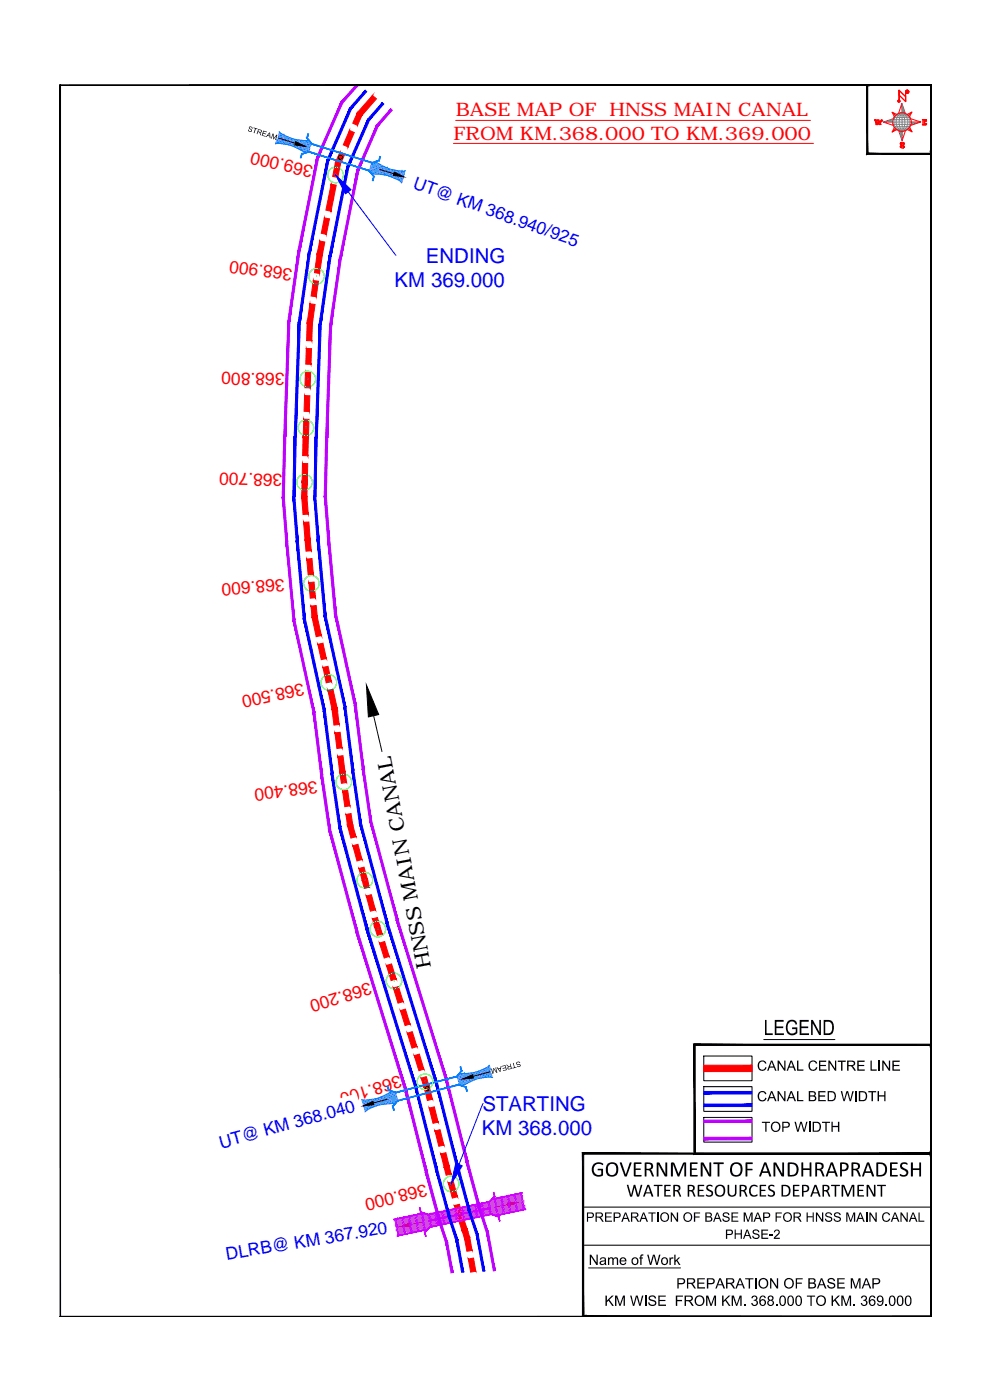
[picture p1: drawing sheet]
<svg xmlns="http://www.w3.org/2000/svg" width="297mm" height="420mm" viewBox="0 0 297 420" stroke-linecap="round" stroke-linejoin="round" font-family="sans-serif">
<defs><g id="words">
<g font-size="6.1" fill="#00f">
<text x="127.8" y="78.8">ENDING</text>
<text x="118.4" y="86.2">KM 369.000</text>
<text x="144.7" y="333.4">STARTING</text>
<text x="144.6" y="340.8">KM 368.000</text>
</g>
<text font-size="6.1" x="129.4" y="290.2" transform="rotate(-101 129.4 290.2)">HNSS MAIN CANAL</text>
<g font-size="5.6" fill="#f00">
<text x="136.7" y="35">BASE MAP OF HNSS MAIN CANAL</text>
<text x="136.1" y="41.9">FROM KM.368.000 TO KM.369.000</text>
</g>
<g font-size="5.2" fill="#f00">
<text x="94.1" y="49.7" transform="rotate(-167 94.1 49.7)">369.000</text>
<text x="87.9" y="80.6" transform="rotate(-173 87.9 80.6)">368.900</text>
<text x="85.4" y="112.1" transform="rotate(-179 85.4 112.1)">368.800</text>
<text x="84.8" y="142.4" transform="rotate(-178 84.8 142.4)">368.700</text>
<text x="85.3" y="173.6" transform="rotate(176 85.3 173.6)">368.600</text>
<text x="90.8" y="204.8" transform="rotate(168 90.8 204.8)">368.500</text>
<text x="95" y="234.4" transform="rotate(173 95 234.4)">368.400</text>
<text x="110.8" y="294.8" transform="rotate(163 110.8 294.8)">368.200</text>
<text x="119.8" y="322.7" transform="rotate(163 119.8 322.7)">368.100</text>
<text x="127.6" y="355.2" transform="rotate(166 127.6 355.2)">368.000</text>
</g>
<g font-size="5.2" fill="#00f">
<text x="123.7" y="56.4" transform="rotate(20 123.7 56.4)">UT@ KM 368.940/925</text>
<text x="66.3" y="344.7" transform="rotate(-15 66.3 344.7)">UT@ KM 368.040</text>
<text x="68.1" y="378.2" transform="rotate(-9 68.1 378.2)">DLRB@ KM 367.920</text>
</g>
</g></defs>
<!-- layer: CANAL1 -->
<g fill="#f00" stroke="#f00" stroke-width=".3">
<path d="M140.5 377.9l.7 3.9 1.5-.3zM140.5 377.9l1.6-.3 .6 3.9z"/>
<path d="M139.4 371.6l.7 3.9 1.5-.2zM139.4 371.6l1.5-.3 .7 4z"/>
<path d="M138.6 369.4l.8 2.3 1.5-.5zM138.6 369.4l1.6-.5 .7 2.3zM136.9 364.2l1.7 5.2 1.6-.5zM136.9 364.2l1.6-.5 1.7 5.2z"/>
<path d="M136.3 361.8l.6 2.4 1.6-.4zM136.3 361.8l1.5-.4 .7 2.4z"/>
<path d="M134.5 355l1.2 4.6 1.5-.5zM134.5 355l1.5-.4 1.2 4.5z"/>
<path d="M133.3 350.4l.6 2.3 1.5-.4zM133.3 350.4l1.4-.4 .7 2.3z"/>
<path d="M132.2 346.3l1.1 4 1.5-.3zM132.2 346.3l1.6-.4 1 4.1z"/>
<path d="M130.5 339.4l1.2 4.6 1.5-.4zM130.5 339.4l1.5-.4 1.2 4.6z"/>
<path d="M128.8 332.6l1.1 4.5 1.5-.4zM128.8 332.6l1.5-.4 1.1 4.5z"/>
<path d="M127.2 326.2l1 4.1 1.6-.4zM127.2 326.2l1.5-.3 1.1 4z"/>
<path d="M126.4 323.6l.8 2.7 1.5-.5zM126.4 323.6l1.5-.5 .8 2.7z"/>
<path d="M124.3 316.8l1.4 4.5 1.5-.4zM124.3 316.8l1.5-.5 1.4 4.6z"/>
<path d="M122.2 310.1l1.4 4.5 1.5-.5zM122.2 310.1l1.5-.5 1.4 4.5z"/>
<path d="M120.1 303.3l1.4 4.5 1.5-.5zM120.1 303.3l1.5-.5 1.4 4.5z"/>
<path d="M118 296.5l1.4 4.6 1.5-.5zM118 296.5l1.5-.4 1.4 4.5z"/>
<path d="M116 289.8l1.3 4.5 1.6-.5zM116 289.8l1.5-.5 1.4 4.5z"/>
<path d="M113.9 283l1.4 4.5 1.5-.5zM113.9 283l1.5-.4 1.4 4.4z"/>
<path d="M112.4 278.1l.8 2.6 1.5-.4zM112.4 278.1l1.5-.5 .8 2.7z"/>
<path d="M111.8 275.7l.6 2.3 1.5-.3zM111.8 275.7l1.4-.3 .7 2.3z"/>
<path d="M109.9 268.9l1.2 4.6 1.5-.4zM109.9 268.9l1.5-.4 1.2 4.6z"/>
<path d="M108.7 264.4l.6 2.2 1.5-.4zM108.7 264.4l1.5-.5 .6 2.3z"/>
<path d="M107.7 260.6l1 3.8 1.5-.5zM107.7 260.6l1.5-.3 1 3.6z"/>
<path d="M105.9 253.8l1.2 4.6 1.5-.4zM105.9 253.8l1.5-.4 1.2 4.6z"/>
<path d="M104.3 247.8l1 3.7 1.5-.4zM104.3 247.8l1.5-.4 1 3.7z"/>
<path d="M103.8 244.4l.5 3.3 1.5-.2zM103.8 244.4l1.5-.2 .5 3.3z"/>
<path d="M102.8 237.4l.7 4.7 1.5-.3zM102.8 237.4l1.5-.2 .7 4.6z"/>
<path d="M101.9 231.8l.5 3.3 1.6-.2zM101.9 231.8l1.6-.3 .5 3.4z"/>
<path d="M101.3 227l.6 4.7 1.6-.2zM101.3 227l1.6-.2 .6 4.7z"/>
<path d="M100.5 219.9l.6 4.7 1.5-.2zM100.5 219.9l1.6-.1 .5 4.6z"/>
<path d="M99.6 212.9l.6 4.7 1.6-.2zM99.6 212.9l1.6-.2 .6 4.7z"/>
<path d="M98.4 207.2l1.3 5.8 1.5-.4zM98.4 207.2l1.5-.3 1.3 5.7z"/>
<path d="M96.9 200.3l1 4.6 1.5-.3zM96.9 200.3l1.5-.3 1 4.6z"/>
<path d="M95.4 193.4l1 4.6 1.5-.4zM95.4 193.4l1.5-.4 1 4.6z"/>
<path d="M93.6 185.3l1.3 5.8 1.5-.4zM93.6 185.3l1.6-.3 1.2 5.7z"/>
<path d="M93.3 181.9l.3 3.3 1.6-.1zM93.3 181.9l1.6-.2 .3 3.4z"/>
<path d="M92.7 174.8l.4 4.7 1.6-.1zM92.7 174.8l1.5-.1 .5 4.7z"/>
<path d="M92 167.8l.5 4.7 1.5-.2zM92 167.8l1.6-.2 .4 4.7z"/>
<path d="M91.5 162.1l.3 3.3 1.6-.1zM91.5 162.1l1.6-.1 .3 3.3z"/>
<path d="M91.1 156.7l.4 5.4 1.6-.1zM91.1 156.7h1.6l.4 5.3z"/>
<path d="M90.5 149.1l.4 5.3 1.6-.1zM90.5 149.1l1.6-.1 .4 5.3z"/>
<path d="M90.6 144.7l-.1 4.3 1.6 .1zM90.6 144.7l1.6 .1-.1 4.3zM90.8 139.1l-.2 5.6 1.6 .1zM90.8 139.1h1.5l-.1 5.7z"/>
<path d="M90.9 131.1l-.1 5.6 1.6 .1zM90.9 131.1h1.6l-.1 5.7z"/>
<path d="M91.1 125.8l-.1 5.3h1.5zM91.1 125.8h1.6l-.2 5.3z"/>
<path d="M91.4 118.7l-.2 4.7 1.6 .1zM91.4 118.7l1.6 .1-.2 4.7z"/>
<path d="M91.7 111.7l-.2 4.7h1.5zM91.7 111.7h1.5l-.2 4.7z"/>
<path d="M91.9 104.6l-.2 4.7h1.6zM91.9 104.6h1.6l-.2 4.7z"/>
<path d="M92.2 96.9l-.2 5.3 1.6 .1zM92.2 96.9l1.5 .1-.1 5.3z"/>
<path d="M93 91.2l-.8 5.6 1.5 .3zM93 91.2l1.5 .2-.8 5.7z"/>
<path d="M94 84.2l-.7 4.6 1.6 .3zM94 84.2l1.5 .2-.6 4.7z"/>
<path d="M95.2 76.1l-.8 5.7 1.5 .3zM95.2 76.1l1.5 .3-.8 5.7z"/>
<path d="M95.9 72.3l-.7 3.8 1.5 .3zM95.9 72.3l1.6 .3-.8 3.8z"/>
<path d="M97.3 65.4l-.9 4.6 1.5 .3zM97.3 65.4l1.5 .3-.9 4.6z"/>
<path d="M98.6 59.3l-.8 3.8 1.5 .3zM98.6 59.3l1.5 .3-.8 3.8z"/>
<path d="M99.4 55.3l-.8 4 1.5 .3zM99.4 55.3l1.5 .3-.8 4z"/>
<path d="M100.6 48.9l-.8 4 1.5 .3zM100.6 48.9l1.6 .3-.9 4z"/>
<path d="M102 45.6l-1.3 3.1 1.4 .6zM102 45.6l1.5 .7-1.4 3z"/>
<path d="M104.9 39.1l-1.9 4.4 1.4 .6zM104.9 39.1l1.4 .7-1.9 4.3z"/>
<path d="M107.2 33.9l-1.4 3.1 1.5 .6zM107.2 33.9l1.4 .6-1.3 3.1z"/>
<path d="M111.8 28.6l-4.5 5.1 1.2 1zM111.8 28.6l1.1 1.1-4.4 5z"/>
<path d="M211.2 321.6h14.4v-1.9zM211.2 319.7h14.4l-14.4 1.9z"/>
</g>
<g fill="none" stroke="#f00" stroke-width=".3">
<path d="M107.2 33.9l1.4 .6M98.6 59.3l1.5 .3M100.6 48.9l1.6 .3M95.2 76.1l1.5 .3M92.2 96.9l1.5 .1M90.9 131.1h1.6M92.1 149l-1.6 .1M93.1 162l-1.6 .1M95.2 185l-1.6 .3M101.2 212.7l-1.6 .2M103.5 231.5l-1.6 .3M105.8 247.4l-1.5 .4"/>
<path d="M110.2 263.9l-1.5 .5M113.9 277.6l-1.5 .5M134.7 350l-1.4 .4M140.9 371.3l-1.5 .3"/>
</g>
<!-- layer: STRUCTURE -->
<g fill="none" stroke="#f0f" stroke-width=".3">
<path d="M148.3 359.8h.1M148.7 360h.1M149.1 359.7h.1M149.4 359.9h.1M149.8 359.6h.1M150.1 359.8h.1M150.1 359.4h.1M150.5 359.6h.1M150.8 359.8h.1M150.8 359.3h.1M151.2 359.9h.1M151.2 359.5h.1"/>
<path d="M151.5 359.7h.1M151.6 359.3h.1M151.8 359.9h.1M151.9 359.4h.1M152.2 359.6h.1M152.2 359.2h.1M152.6 359.8h.1M152.6 359.4h.1M152.6 358.9h.1M152.9 360h.1M153 359.6h.1M153 359.1h.1"/>
<path d="M153.3 359.7h.1M153.3 359.3h.1M153.3 358.8h.1M153.6 359.9h.1M153.6 359.5h.1M153.7 359.1h.1M154 359.6h.1M154 359.2h.1M154 358.8h.1M154.3 359.9h.1M154.3 359.4h.1M154.3 359h.1"/>
<path d="M154.3 358.5h.1M154.7 359.6h.1M154.7 359.1h.1M154.7 358.7h.1M155 359.8h.1M155.1 359.4h.1M155.1 358.9h.1M155.1 358.5h.1M155.4 359.9h.1M155.4 359.5h.1M155.4 359.1h.1M155.4 358.6h.1"/>
<path d="M155.7 359.7h.1M155.7 359.3h.1M155.8 358.8h.1M155.8 358.4h.1M156.1 359.9h.1M156.1 359.4h.1M156.1 359h.1M156.1 358.6h.1M156.5 359.6h.1M156.5 359.2h.1M156.5 358.8h.1M156.5 358.3h.1"/>
<path d="M156.8 359.8h.1M156.8 359.4h.1M156.8 358.9h.1M118.3 366.1h.1M118.3 366.5h.1M118.6 368h.1M118.6 367.6h.1M118.6 367.1h.1M118.6 366.7h.1M118.7 366.3h.1M118.9 369.5h.1M118.9 369.1h.1"/>
<path d="M118.9 368.6h.1M119 368.2h.1M119 367.8h.1M119 367.3h.1M119 366.9h.1M119 366.4h.1M119 366h.1M119.3 370.6h.1M119.3 370.1h.1M119.3 369.7h.1M119.3 369.3h.1M119.3 368.8h.1"/>
<path d="M119.3 368.4h.1M119.3 367.9h.1M119.3 367.5h.1M119.3 366.6h.1M119.3 366.2h.1M119.3 365.7h.1M119.3 367.1h.1M119.6 370.8h.1M119.6 370.3h.1M119.6 369.9h.1M119.6 369.4h.1M119.6 369h.1"/>
<path d="M119.6 368.6h.1M119.6 368.1h.1M119.7 366.8h.1M119.7 366.4h.1M119.7 367.7h.1M119.7 367.3h.1M119.7 365.9h.1M119.9 370.5h.1M120 370.1h.1M120 369.6h.1M120 369.2h.1M120 368.8h.1"/>
<path d="M120 367h.1M120 368.3h.1M120 367.9h.1M120 367.4h.1M120.1 366.6h.1M120.1 366.1h.1M120.1 365.7h.1M120.3 370.3h.1M120.3 369.8h.1M120.3 369.4h.1M120.4 368.9h.1M120.4 368.5h.1"/>
<path d="M120.4 368.1h.1M120.4 367.6h.1M120.4 367.2h.1M120.4 366.7h.1M120.4 366.3h.1M120.4 365.9h.1M120.7 370.4h.1M120.7 370h.1M120.7 369.6h.1M120.7 369.1h.1M120.7 368.7h.1M120.7 368.2h.1"/>
<path d="M120.7 367.8h.1M120.7 367.4h.1M120.7 366.9h.1M120.7 366.5h.1M120.8 366h.1M120.8 365.6h.1M121 370.2h.1M121 369.8h.1M121 369.3h.1M121 368.9h.1M121 368.4h.1M121.1 367.6h.1"/>
<path d="M121.1 367.1h.1M121.1 366.7h.1M121.1 368h.1M121.1 366.2h.1M121.1 365.8h.1M121.1 365.4h.1M121.4 370.4h.1M121.4 369.9h.1M121.4 369.5h.1M121.4 369h.1M121.4 367.7h.1M121.4 367.3h.1"/>
<path d="M121.4 368.6h.1M121.4 368.2h.1M121.5 366.8h.1M121.5 366.4h.1M121.5 366h.1M121.5 365.5h.1M121.7 370.1h.1M121.7 369.7h.1M121.8 367.9h.1M121.8 369.2h.1M121.8 368.8h.1M121.8 368.4h.1"/>
<path d="M121.8 367.5h.1M121.8 367.1h.1M121.8 366.6h.1M121.8 366.2h.1M121.8 365.7h.1M121.8 365.3h.1M122.1 369.9h.1M122.1 369.4h.1M122.1 369h.1M122.1 368.5h.1M122.1 367.7h.1M122.1 367.2h.1"/>
<path d="M122.1 366.8h.1M122.1 368.1h.1M122.2 366.3h.1M122.2 365.9h.1M122.2 365.4h.1M122.4 370.1h.1M122.4 369.6h.1M122.4 369.2h.1M122.4 368.7h.1M122.5 367.9h.1M122.5 367.4h.1M122.5 368.3h.1"/>
<path d="M122.5 367h.1M122.5 366.6h.1M122.5 366.1h.1M122.5 365.7h.1M122.6 365.2h.1M122.8 369.8h.1M122.8 369.3h.1M122.8 368h.1M122.8 367.6h.1M122.8 368.9h.1M122.8 368.5h.1M122.9 367.1h.1"/>
<path d="M122.9 366.7h.1M122.9 366.3h.1M122.9 365.8h.1M122.9 365.4h.1M123.1 370h.1M123.1 368.2h.1M123.1 369.6h.1M123.1 369.1h.1M123.1 368.7h.1M123.2 367.8h.1M123.2 367.4h.1M123.2 366.9h.1"/>
<path d="M123.2 366.5h.1M123.2 366h.1M123.2 365.6h.1M123.2 365.2h.1M123.5 369.7h.1M123.5 369.3h.1M123.5 368.8h.1M123.5 368.4h.1M123.5 367.9h.1M123.5 367.5h.1M123.5 367.1h.1M123.6 366.6h.1"/>
<path d="M123.6 366.2h.1M123.6 365.7h.1M123.6 365.3h.1M123.6 364.9h.1M123.8 369.9h.1M123.8 369.5h.1M123.9 368.6h.1M123.9 368.2h.1M123.9 367.7h.1M123.9 369h.1M123.9 367.3h.1M123.9 366.8h.1"/>
<path d="M123.9 366.4h.1M123.9 366h.1M124 365.5h.1M124 365.1h.1M124.2 368.8h.1M124.2 368.3h.1M124.2 369.6h.1M124.2 369.2h.1M124.2 367.9h.1M124.2 367.4h.1M124.2 367h.1M124.2 366.6h.1"/>
<path d="M124.3 366.1h.1M124.3 365.7h.1M124.3 365.2h.1M124.3 364.8h.1M124.5 369h.1M124.5 368.5h.1M124.5 369.4h.1M124.6 368.1h.1M124.6 367.7h.1M124.6 367.2h.1M124.6 366.8h.1M124.6 366.3h.1"/>
<path d="M124.6 365.9h.1M124.6 365.4h.1M124.7 365h.1M124.9 369.1h.1M124.9 369.6h.1M124.9 368.7h.1M124.9 368.2h.1M124.9 367.8h.1M124.9 367.4h.1M125 366.9h.1M125 366.5h.1M125 366.1h.1"/>
<path d="M125 365.6h.1M125 365.2h.1M125 364.7h.1M125.3 369.3h.1M125.3 368.9h.1M125.3 368.5h.1M125.3 368h.1M125.3 367.6h.1M125.3 367.1h.1M125.3 366.7h.1M125.3 366.3h.1M125.3 365.8h.1"/>
<path d="M125.3 365.4h.1M125.3 364.9h.1M125.3 364.5h.1M125.6 369.5h.1M125.6 369.1h.1M125.6 368.6h.1M125.6 368.2h.1M125.6 367.7h.1M125.6 367.3h.1M125.6 366.9h.1M125.7 366.4h.1M125.7 366h.1"/>
<path d="M125.7 365.5h.1M125.7 365.1h.1M125.7 364.7h.1M125.9 369.3h.1M126 368.8h.1M126 368.4h.1M126 367.9h.1M126 367.5h.1M126 367.1h.1M126 366.6h.1M126 366.2h.1M126 365.7h.1"/>
<path d="M126.1 365.3h.1M126.1 364.9h.1M126.1 364.4h.1M126.3 369h.1M126.3 368.5h.1M126.3 368.1h.1M126.4 367.7h.1M126.4 367.2h.1M126.4 366.8h.1M126.4 366.4h.1M126.4 365.9h.1M126.4 365.5h.1"/>
<path d="M126.4 365h.1M126.4 364.6h.1M126.7 369.2h.1M126.7 368.8h.1M126.7 368.3h.1M126.7 367.9h.1M126.7 367.4h.1M126.7 367h.1M126.7 366.6h.1M126.7 366.1h.1M126.7 365.7h.1M126.7 365.2h.1"/>
<path d="M126.8 364.3h.1M126.8 364.8h.1M127 368.9h.1M127 368.5h.1M127 368h.1M127 367.6h.1M127 367.2h.1M127.1 366.7h.1M127.1 366.3h.1M127.1 365.9h.1M127.1 365.4h.1M127.1 364.5h.1"/>
<path d="M127.1 365h.1M127.4 369.1h.1M127.4 368.7h.1M127.4 368.2h.1M127.4 367.8h.1M127.4 367.4h.1M127.4 366.9h.1M127.4 366.5h.1M127.4 366h.1M127.5 364.7h.1M127.5 364.3h.1M127.5 365.6h.1"/>
<path d="M127.5 365.2h.1M127.7 368.9h.1M127.7 368.4h.1M127.8 368h.1M127.8 367.5h.1M127.8 367.1h.1M127.8 366.7h.1M127.8 364.9h.1M127.8 366.2h.1M127.8 365.8h.1M127.8 365.3h.1M127.8 364.5h.1"/>
<path d="M128.1 369h.1M128.1 368.6h.1M128.1 368.2h.1M128.1 367.7h.1M128.1 367.3h.1M128.1 366.8h.1M128.1 366.4h.1M128.1 366h.1M128.1 365.5h.1M128.2 365.1h.1M128.2 364.6h.1M128.4 368.8h.1"/>
<path d="M128.4 368.3h.1M128.4 367.9h.1M128.5 367.5h.1M128.5 367h.1M128.5 366.6h.1M128.5 366.2h.1M128.5 365.3h.1M128.5 364.8h.1M128.5 365.7h.1M128.8 368.1h.1M128.8 367.7h.1M128.8 367.2h.1"/>
<path d="M128.8 366.8h.1M128.8 366.3h.1M128.9 365.4h.1M128.9 365h.1M128.9 365.9h.1M128.9 364.6h.1M129.2 367.8h.1M129.2 367.4h.1M129.2 367h.1M129.2 365.7h.1M129.2 365.2h.1M129.2 366.5h.1"/>
<path d="M129.2 366.1h.1M129.2 364.8h.1M129.2 364.3h.1M129.5 368h.1M129.5 367.6h.1M129.5 365.8h.1M129.5 367.1h.1M129.5 366.7h.1M129.5 366.3h.1M129.6 365.4h.1M129.6 364.9h.1M129.6 364.5h.1"/>
<path d="M129.9 367.8h.1M129.9 367.3h.1M129.9 366.9h.1M129.9 366.5h.1M129.9 366h.1M129.9 365.6h.1M129.9 365.1h.1M129.9 364.7h.1M130 364.3h.1M130.2 367.9h.1M130.2 367.5h.1M130.2 367.1h.1"/>
<path d="M130.3 366.2h.1M130.3 365.7h.1M130.3 365.3h.1M130.3 366.6h.1M130.3 364.9h.1M130.3 364.4h.1M130.6 367.7h.1M130.6 366.4h.1M130.6 366h.1M130.6 367.3h.1M130.6 366.8h.1M130.6 365.5h.1"/>
<path d="M130.6 365.1h.1M130.6 364.6h.1M130.6 364.2h.1M130.9 366.6h.1M130.9 366.1h.1M130.9 367.4h.1M130.9 367h.1M131 365.7h.1M131 365.2h.1M131 364.8h.1M131 364.3h.1M131.3 366.8h.1"/>
<path d="M131.3 367.6h.1M131.3 367.2h.1M131.3 366.3h.1M131.3 365.9h.1M131.3 365.4h.1M131.3 365h.1M131.4 364.6h.1M131.4 364.1h.1M131.6 367.4h.1M131.7 366.9h.1M131.7 366.5h.1M131.7 366h.1"/>
<path d="M131.7 365.6h.1M131.7 365.2h.1M131.7 364.7h.1M131.7 364.3h.1M131.7 363.8h.1M132 367.1h.1M132 366.7h.1M132 366.3h.1M132 367.6h.1M132 365.8h.1M132 365.4h.1M132 364.9h.1"/>
<path d="M132 364.5h.1M132.1 364.1h.1M132.3 367.3h.1M132.3 366.8h.1M132.4 366.4h.1M132.4 366h.1M132.4 365.5h.1M132.4 365.1h.1M132.4 364.6h.1M132.4 364.2h.1M132.4 363.8h.1M132.7 367.1h.1"/>
<path d="M132.7 366.6h.1M132.7 366.2h.1M132.7 365.7h.1M132.8 365.3h.1M132.8 364.9h.1M132.8 364.4h.1M132.8 364h.1M133.1 367.2h.1M133.1 366.8h.1M133.1 366.3h.1M133.1 365.9h.1M133.1 365.5h.1"/>
<path d="M133.1 365h.1M133.1 364.6h.1M133.1 364.1h.1M133.1 363.7h.1M133.4 367h.1M133.4 366.6h.1M133.4 366.1h.1M133.4 365.7h.1M133.4 365.2h.1M133.4 364.8h.1M133.5 364.3h.1M133.5 363.9h.1"/>
<path d="M133.5 363.5h.1M133.7 367.1h.1M133.8 366.7h.1M133.8 366.3h.1M133.8 365.8h.1M133.8 365.4h.1M133.8 365h.1M133.8 364.5h.1M133.8 364.1h.1M133.8 363.6h.1M134.1 366.9h.1M134.1 366.5h.1"/>
<path d="M134.1 366h.1M134.2 365.6h.1M134.2 365.2h.1M134.2 364.7h.1M134.2 364.3h.1M134.2 363.8h.1M134.2 363.4h.1M134.5 367.1h.1M134.5 366.6h.1M134.5 366.2h.1M134.5 365.8h.1M134.5 365.3h.1"/>
<path d="M134.5 364.9h.1M134.5 364.4h.1M134.5 364h.1M134.5 363.6h.1M134.8 366.8h.1M134.8 366.4h.1M134.8 366h.1M134.8 365.5h.1M134.9 365.1h.1M134.9 364.6h.1M134.9 364.2h.1M134.9 363.8h.1"/>
<path d="M134.9 363.3h.1M135.2 366.6h.1M135.2 366.1h.1M135.2 365.7h.1M135.2 365.3h.1M135.2 364.8h.1M135.2 364.4h.1M135.2 363.9h.1M135.3 363.5h.1M135.5 366.8h.1M135.5 366.3h.1M135.6 365.9h.1"/>
<path d="M135.6 365.4h.1M135.6 365h.1M135.6 364.6h.1M135.6 364.1h.1M135.6 363.7h.1M135.6 363.2h.1M135.9 366.5h.1M135.9 366.1h.1M135.9 365.6h.1M135.9 365.2h.1M135.9 364.8h.1M135.9 364.3h.1"/>
<path d="M135.9 363.9h.1M135.9 363.4h.1M136 363h.1M136.2 366.7h.1M136.2 366.3h.1M136.2 365.8h.1M136.3 365.4h.1M136.3 364.9h.1M136.3 364.5h.1M136.3 364.1h.1M136.3 363.6h.1M136.3 363.2h.1"/>
<path d="M136.6 366.4h.1M136.6 366h.1M136.6 365.6h.1M136.6 365.1h.1M136.6 364.7h.1M136.7 364.3h.1M136.7 363.8h.1M136.7 363.4h.1M136.7 362.9h.1M136.9 366.2h.1M136.9 365.7h.1M136.9 365.3h.1"/>
<path d="M137 364.9h.1M137 364.4h.1M137 364h.1M137 363.5h.1M137 363.1h.1M137.3 366.4h.1M137.3 365.9h.1M137.3 365.5h.1M137.3 365.1h.1M137.3 364.6h.1M137.3 364.2h.1M137.3 363.7h.1"/>
<path d="M137.4 362.9h.1M137.4 363.3h.1M137.6 366.1h.1M137.7 365.7h.1M137.7 365.2h.1M137.7 364.8h.1M137.7 364.3h.1M137.7 363h.1M137.7 362.6h.1M137.7 363.9h.1M137.7 363.5h.1M138 366.3h.1"/>
<path d="M138 365.9h.1M138 365.4h.1M138 365h.1M138 363.2h.1M138 364.6h.1M138 364.1h.1M138 363.7h.1M138.1 362.8h.1M138.3 366h.1M138.3 365.6h.1M138.4 365.2h.1M138.4 364.7h.1"/>
<path d="M138.4 364.3h.1M138.4 363.8h.1M138.4 363.4h.1M138.4 363h.1M138.4 362.5h.1M138.7 365.8h.1M138.7 365.4h.1M138.7 364.9h.1M138.7 364.5h.1M138.8 363.2h.1M138.8 362.7h.1M138.8 364.1h.1"/>
<path d="M138.8 363.6h.1M139.1 366h.1M139.1 365.5h.1M139.1 365.1h.1M139.1 364.6h.1M139.1 363.3h.1M139.1 364.2h.1M139.1 363.8h.1M139.1 362.9h.1M139.1 362.4h.1M139.4 365.7h.1M139.4 365.3h.1"/>
<path d="M139.4 363.5h.1M139.4 364.9h.1M139.4 364.4h.1M139.4 364h.1M139.5 363.1h.1M139.5 362.7h.1M139.7 365.9h.1M139.8 365.4h.1M139.8 365h.1M139.8 364.6h.1M139.8 364.1h.1M139.8 363.7h.1"/>
<path d="M139.8 363.2h.1M139.8 362.8h.1M139.8 362.4h.1M140.1 365.7h.1M140.1 365.2h.1M140.1 364.8h.1M140.2 363.9h.1M140.2 363.5h.1M140.2 363h.1M140.2 364.3h.1M140.2 362.6h.1M140.2 362.1h.1"/>
<path d="M140.5 365.8h.1M140.5 365.4h.1M140.5 364.1h.1M140.5 363.6h.1M140.5 364.9h.1M140.5 364.5h.1M140.5 363.2h.1M140.5 362.7h.1M140.5 362.3h.1M140.8 365.6h.1M140.8 364.3h.1M140.8 365.2h.1"/>
<path d="M140.8 364.7h.1M140.9 363.8h.1M140.9 363.4h.1M140.9 363h.1M140.9 362.5h.1M140.9 362.1h.1M141.2 364.4h.1M141.2 365.3h.1M141.2 364.9h.1M141.2 364h.1M141.2 363.6h.1M141.2 363.1h.1"/>
<path d="M141.3 362.7h.1M141.3 362.2h.1M141.5 365.5h.1M141.5 365.1h.1M141.6 364.6h.1M141.6 364.2h.1M141.6 363.8h.1M141.6 363.3h.1M141.6 362.9h.1M141.6 362.4h.1M141.6 362h.1M141.9 364.8h.1"/>
<path d="M141.9 364.4h.1M141.9 363.9h.1M141.9 365.2h.1M141.9 363.5h.1M141.9 363h.1M141.9 362.6h.1M141.9 362.2h.1M142 361.7h.1M142.2 365h.1M142.2 364.6h.1M142.2 365.4h.1M142.3 364.1h.1"/>
<path d="M142.3 363.7h.1M142.3 363.2h.1M142.3 362.8h.1M142.3 362.4h.1M142.3 361.9h.1M142.6 365.2h.1M142.6 364.7h.1M142.6 364.3h.1M142.6 363.9h.1M142.6 363.4h.1M142.7 363h.1M142.7 362.5h.1"/>
<path d="M142.7 362.1h.1M142.7 361.7h.1M143 364.9h.1M143 364.5h.1M143 364.1h.1M143 363.6h.1M143 363.2h.1M143 362.7h.1M143 362.3h.1M143 361.9h.1M143.3 365.1h.1M143.3 364.7h.1"/>
<path d="M143.3 364.2h.1M143.3 363.8h.1M143.3 363.4h.1M143.3 362.9h.1M143.3 362.5h.1M143.4 362h.1M143.4 361.6h.1M143.6 364.9h.1M143.7 364.4h.1M143.7 364h.1M143.7 363.5h.1M143.7 363.1h.1"/>
<path d="M143.7 362.7h.1M143.7 362.2h.1M143.7 361.8h.1M143.7 361.3h.1M144 365h.1M144 364.6h.1M144 364.2h.1M144 363.7h.1M144.1 363.3h.1M144.1 362.8h.1M144.1 362.4h.1M144.1 362h.1"/>
<path d="M144.1 361.5h.1M144.4 364.8h.1M144.4 364.3h.1M144.4 363.9h.1M144.4 363.5h.1M144.4 363h.1M144.4 362.6h.1M144.4 362.1h.1M144.4 361.7h.1M144.4 361.3h.1M144.7 365h.1M144.7 364.5h.1"/>
<path d="M144.7 364.1h.1M144.7 363.7h.1M144.7 363.2h.1M144.8 362.8h.1M144.8 362.3h.1M144.8 361.9h.1M144.8 361.5h.1M145.1 364.7h.1M145.1 364.3h.1M145.1 363.8h.1M145.1 363.4h.1M145.1 363h.1"/>
<path d="M145.1 362.5h.1M145.1 362.1h.1M145.2 361.6h.1M145.2 361.2h.1M145.4 364.5h.1M145.4 364h.1M145.5 363.6h.1M145.5 363.2h.1M145.5 362.7h.1M145.5 362.3h.1M145.5 361.8h.1M145.5 361.4h.1"/>
<path d="M145.8 364.6h.1M145.8 364.2h.1M145.8 363.8h.1M145.8 363.3h.1M145.8 362.9h.1M145.8 362.4h.1M145.8 362h.1M145.8 361.6h.1M145.8 361.1h.1M146.1 364.4h.1M146.1 364h.1M146.1 363.5h.1"/>
<path d="M146.2 363.1h.1M146.2 362.6h.1M146.2 362.2h.1M146.2 361.8h.1M146.2 361.3h.1M146.2 360.9h.1M146.5 364.6h.1M146.5 364.1h.1M146.5 363.7h.1M146.5 363.2h.1M146.5 362.8h.1M146.5 362.4h.1"/>
<path d="M146.6 361.9h.1M146.6 361.5h.1M146.6 361h.1M146.9 364.3h.1M146.9 363.9h.1M146.9 363.5h.1M146.9 363h.1M146.9 362.6h.1M146.9 362.1h.1M146.9 361.7h.1M146.9 361.3h.1M146.9 360.8h.1"/>
<path d="M147.2 364.1h.1M147.2 363.6h.1M147.2 363.2h.1M147.2 362.7h.1M147.2 362.3h.1M147.2 361.9h.1M147.3 361h.1M147.3 360.5h.1M147.3 361.4h.1M147.5 364.4l-18.4 3.8 18.4-3.8M147.5 364.3h.1M147.5 363.8h.1"/>
<path d="M147.6 363.4h.1M147.6 363h.1M147.6 362.5h.1M147.6 362.1h.1M147.6 361.2h.1M147.6 360.8h.1M147.6 361.6h.1M147.7 360.3h.1M147.9 364.4h.1M147.9 364h.1M147.9 363.5h.1M147.9 363.1h.1"/>
<path d="M147.9 362.7h.1M148 361.3h.1M148 360.9h.1M148 362.2h.1M148 361.8h.1M148 360.5h.1M148 360h.1M148.3 364.6h.1M148.3 364.2h.1M148.3 363.8h.1M148.3 363.3h.1M148.3 361.6h.1"/>
<path d="M148.3 362.9h.1M148.3 362.4h.1M148.3 362h.1M148.3 361.1h.1M148.3 360.7h.1M148.3 360.2h.1M148.6 364.8h.1M148.6 364.3h.1M148.6 363.9h.1M148.6 363.5h.1M148.6 363h.1M148.6 362.6h.1"/>
<path d="M148.6 362.1h.1M148.7 361.7h.1M148.7 361.3h.1M148.7 360.8h.1M148.7 360.4h.1M148.9 364.6h.1M149 364.1h.1M149 363.7h.1M149 363.2h.1M149 362.8h.1M149 361.9h.1M149 361.5h.1"/>
<path d="M149 361h.1M149 362.4h.1M149.1 360.6h.1M149.1 360.2h.1M149.3 364.3h.1M149.3 363.8h.1M149.3 363.4h.1M149.3 363h.1M149.4 362.1h.1M149.4 361.6h.1M149.4 362.5h.1M149.4 361.2h.1"/>
<path d="M149.4 360.8h.1M149.4 360.3h.1M149.6 364.5h.1M149.6 364.1h.1M149.6 363.6h.1M149.7 362.3h.1M149.7 361.9h.1M149.7 363.2h.1M149.7 362.7h.1M149.7 361.4h.1M149.7 361h.1M149.7 360.5h.1"/>
<path d="M149.7 360.1h.1M150 364.2h.1M150 363.8h.1M150 363.3h.1M150 362.9h.1M150 362.5h.1M150.1 362h.1M150.1 361.6h.1M150.1 361.1h.1M150.1 360.7h.1M150.1 360.3h.1M150.4 364.4h.1"/>
<path d="M150.4 364h.1M150.4 363.5h.1M150.4 363.1h.1M150.4 362.2h.1M150.4 361.8h.1M150.4 361.3h.1M150.4 362.7h.1M150.5 360.9h.1M150.5 360.5h.1M150.5 360h.1M150.7 364.1h.1M150.7 363.7h.1"/>
<path d="M150.7 362.4h.1M150.7 361.9h.1M150.7 363.3h.1M150.7 362.8h.1M150.8 361.5h.1M150.8 361.1h.1M150.8 360.6h.1M150.8 360.2h.1M151 363.9h.1M151.1 362.6h.1M151.1 363.5h.1M151.1 363h.1"/>
<path d="M151.1 362.1h.1M151.1 361.7h.1M151.1 361.3h.1M151.1 360.8h.1M151.2 360.4h.1M151.4 362.8h.1M151.4 364.1h.1M151.4 363.6h.1M151.4 363.2h.1M151.5 362.3h.1M151.5 361.9h.1M151.5 361.4h.1"/>
<path d="M151.5 361h.1M151.5 360.6h.1M151.5 360.1h.1M151.8 363.8h.1M151.8 363.4h.1M151.8 363h.1M151.8 362.5h.1M151.8 362.1h.1M151.8 361.6h.1M151.8 361.2h.1M151.8 360.8h.1M151.8 360.3h.1"/>
<path d="M152.1 364h.1M152.1 363.1h.1M152.1 362.7h.1M152.1 362.3h.1M152.1 363.6h.1M152.2 361.8h.1M152.2 361.4h.1M152.2 360.9h.1M152.2 360.5h.1M152.2 360.1h.1M152.5 363.3h.1M152.5 362.9h.1"/>
<path d="M152.5 363.8h.1M152.5 362.4h.1M152.5 362h.1M152.5 361.6h.1M152.5 361.1h.1M152.6 360.7h.1M152.6 360.2h.1M152.8 363.5h.1M152.8 363.9h.1M152.9 363.1h.1M152.9 362.6h.1M152.9 362.2h.1"/>
<path d="M152.9 361.8h.1M152.9 361.3h.1M152.9 360.9h.1M152.9 360.4h.1M153.2 363.7h.1M153.2 363.2h.1M153.2 362.8h.1M153.2 362.4h.1M153.2 361.9h.1M153.2 361.5h.1M153.2 361h.1M153.2 360.6h.1"/>
<path d="M153.3 360.2h.1M153.5 363.4h.1M153.5 363h.1M153.5 362.6h.1M153.6 362.1h.1M153.6 361.7h.1M153.6 361.2h.1M153.6 360.8h.1M153.6 360.4h.1M153.9 363.6h.1M153.9 363.2h.1M153.9 362.7h.1"/>
<path d="M153.9 362.3h.1M153.9 361.9h.1M153.9 361.4h.1M154 361h.1M154 360.5h.1M154 360.1h.1M154.3 363.4h.1M154.3 362.9h.1M154.3 362.5h.1M154.3 362.1h.1M154.3 361.6h.1M154.3 361.2h.1"/>
<path d="M154.3 360.7h.1M154.3 360.3h.1M154.6 363.5h.1M154.6 363.1h.1M154.6 362.7h.1M154.6 362.2h.1M154.6 361.8h.1M154.6 361.3h.1M154.6 360.9h.1M154.7 360.5h.1M154.7 360h.1M154.9 363.3h.1"/>
<path d="M155 362.9h.1M155 362.4h.1M155 362h.1M155 361.6h.1M155 361.1h.1M155 360.7h.1M155 360.2h.1M155.3 363h.1M155.3 362.6h.1M155.3 362.1h.1M155.4 361.7h.1M155.4 361.3h.1"/>
<path d="M155.4 360.8h.1M155.4 360.4h.1M155.7 363.2h.1M155.7 362.8h.1M155.7 362.4h.1M155.7 361.9h.1M155.7 361.5h.1M155.7 361h.1M155.7 360.6h.1M155.7 360.2h.1M156 363h.1M156 362.5h.1"/>
<path d="M156 362.1h.1M156 361.6h.1M156 361.2h.1M156.1 360.8h.1M156.1 360.3h.1M156.4 363.2h.1M156.4 362.7h.1M156.4 362.3h.1M156.4 361.9h.1M156.4 361.4h.1M156.4 361h.1M156.4 360.5h.1"/>
<path d="M156.4 360.1h.1M156.7 362.9h.1M156.7 362.4h.1M156.8 362h.1M156.8 361.6h.1M156.8 361.1h.1M156.8 360.7h.1M156.8 360.2h.1M157.1 363.1h.1M157.1 362.7h.1M157.1 362.2h.1M157.1 361.8h.1"/>
<path d="M157.1 361.3h.1M157.1 360.9h.1M157.1 360.5h.1M157.4 362.8h.1M157.4 362.4h.1M157.4 361.9h.1"/>
</g>
<g fill="#f0f" stroke="#f0f" stroke-width=".3">
<path d="M127.4 369.8l.2 1.3 .2-.1zM127.4 369.8l.2 .1 .2 1.1zM129 368.1l-1.6 1.7 .2 .1zM129 368.1l.1 .2-1.5 1.6zM129 368.1l.1 .2 18.5-4zM129.1 368.3l18.5-4-.1 .2zM147.6 364.3l-.1 .2 2.2 .7zM147.5 364.5l2.2 .7-.1 .1zM149.6 365.3l.4 1.2-.3-1.3zM149.6 365.3l.4 1.2h-.2z"/>
<path d="M125.9 362.4l.4 1.2-.3-1.2zM125.9 362.4l.4 1.2-.2 .1zM126.1 363.7l2.2 .7-2-.8zM126.1 363.7l2.2 .7v.2zM128.3 364.4v.2l18.4-4zM128.3 364.6l18.4-4 .2 .2zM146.7 360.6l.2 .2 1.4-1.7zM148.3 359.1h.2l-1.6 1.7zM148 357.9l.3 1.2h.2zM148 357.9l.2-.1 .3 1.3z"/>
<path d="M128.7 366.3v.2l18.5-4.1zM128.7 366.5l18.5-4.1v.3z"/>
<path d="M147.6 359.8v.2l9.1-2zM147.6 360l9.1-1.9z"/>
<path d="M148.6 364.8l9.1-1.9zM148.6 364.9l9.1-2v.1z"/>
<path d="M118.1 365.9l.1 .1 9.1-2zM118.2 366l9.1-2v.2z"/>
<path d="M119.1 370.8l9.2-1.9zM119.2 371l9.1-2.1v.2z"/>
</g>
<path d="M88.7 42.5l2.9 1.4-3.2-.4zM118.3 51.6l2.9 1.5-3.2-.5zM109 331.9l2.9-1.4 .2 1zM138.9 323.8l2.9-1.3 .2 1zM119.9 368.2l3-1.2 .2 1zM152.1 361l3.3-.1-3 1.1z" fill="#000" stroke="#000" stroke-width=".3"/>
<g fill="none" stroke="#000" stroke-width=".3">
<path d="M83.6 41.4l5 1.6M114 50.9l4.2 1.2M116.2 329.9l-4.2 1.1M147 321.7l-5.1 1.3M127 366.7l-4 .8M152.3 361.5l-4 .8"/>
<circle cx="102.1" cy="47.2" r=".61"/>
<circle cx="128.2" cy="326.7" r=".61"/>
<circle cx="137.9" cy="364.5" r=".57"/>
</g>
<!-- layer: CANAL1 -->
<g fill="#00f" stroke="#00f" stroke-width=".3">
<path d="M142.9 370.8l2 10.7h.6zM142.9 370.8l.6-.2 2 10.9zM140.4 363.2l2.5 7.6 .6-.2zM140.4 363.2l.6-.2 2.5 7.6zM136.7 349.4l3.7 13.8 .6-.2zM136.7 349.4l.7-.1 3.6 13.7zM130.7 325.3l6 24.1 .7-.1zM130.7 325.3l.6-.2 6.1 24.2zM115.8 277.1l14.9 48.2 .6-.2zM115.8 277.1l.6-.2 14.9 48.2zM107.8 247l8 30.1 .6-.2zM107.8 247l.6-.1 8 30zM105.5 231.3l2.3 15.7 .6-.1zM105.5 231.3l.7-.1 2.2 15.7zM103.2 212.3l2.3 19 .7-.1zM103.2 212.3l.6-.1 2.4 19zM97.2 184.7l6 27.6 .6-.1zM97.2 184.7l.6-.1 6 27.6zM95.1 161.8l2.1 22.9 .6-.1zM95.1 161.8l.7-.1 2 22.9zM94.1 149l1 12.8 .7-.1zM94.1 149h.6l1.1 12.7zM94.6 131.2l-.5 17.8h.6zM94.6 131.2h.6l-.5 17.8zM95.8 97.2l-1.2 34h.6zM95.8 97.2l.6 .1-1.2 33.9zM98.7 76.7l-2.9 20.5 .6 .1zM98.7 76.7l.7 .2-3 20.4zM104.1 49.9l-5.4 26.8 .7 .2zM104.1 49.9l.6 .2-5.3 26.8zM110.3 35.8l-6.2 14.1 .6 .2zM110.3 35.8l.6 .3-6.2 14zM114.7 30.8l-4.4 5 .6 .3zM114.7 30.8l.4 .4-4.2 4.9z"/>
<path d="M136.8 372.3l1.7 9.5 .6-.1zM136.8 372.3l.6-.2 1.7 9.6zM134.4 364.9l2.4 7.4 .6-.2zM134.4 364.9l.6-.1 2.4 7.3zM130.6 351l3.8 13.9 .6-.1zM130.6 351l.7-.1 3.7 13.9zM124.6 327l6 24 .7-.1zM124.6 327l.6-.2 6.1 24.1zM109.8 278.8l14.8 48.2 .6-.2zM109.8 278.8l.6-.2 14.8 48.2zM101.6 248.3l8.2 30.5 .6-.2zM101.6 248.3l.7-.1 8.1 30.4zM99.3 232.1l2.3 16.2 .7-.1zM99.3 232.1l.6-.1 2.4 16.2zM97 213.3l2.3 18.8 .6-.1zM97 213.3h.6l2.3 18.7zM91 185.7l6 27.6h.6zM91 185.7l.6-.1 6 27.7zM88.9 162.3l2.1 23.4 .6-.1zM88.9 162.3l.6-.1 2.1 23.4zM87.8 149.1l1.1 13.2 .6-.1zM87.8 149.1h.7l1 13.1zM88.3 131l-.5 18.1h.7zM88.3 131h.6l-.4 18.1zM89.5 96.7l-1.2 34.3h.6zM89.5 96.7h.6l-1.2 34.3zM92.5 75.7l-3 21h.6zM92.5 75.7l.6 .1-3 20.9zM98.1 48l-5.6 27.7 .6 .1zM98.1 48l.6 .2-5.6 27.6zM104.9 32.3l-6.8 15.7 .6 .2zM104.9 32.3l.6 .4-6.8 15.5zM109.6 27.1l-4.7 5.2 .6 .4zM109.6 27.1l.4 .4-4.5 5.2z"/>
<path d="M211.2 332.1h14.4v-.8zM211.2 331.3h14.4l-14.4 .8z"/>
<path d="M211.2 328.3h14.4v-.7zM211.2 327.6h14.4l-14.4 .7z"/>
</g>
<g fill="#bf00ff" stroke="#bf00ff" stroke-width=".3">
<path d="M146 370l2 11.4 .6-.1zM146 370l.6-.1 2 11.4zM143.4 362.3l2.6 7.7 .6-.1zM143.4 362.3l.7-.2 2.5 7.8zM139.8 348.6l3.6 13.7 .7-.2zM139.8 348.6l.6-.1 3.7 13.6zM133.7 324.4l6.1 24.2 .6-.1zM133.7 324.4l.6-.1 6.1 24.2zM118.9 276.2l14.8 48.2 .6-.1zM118.9 276.2l.6-.2 14.8 48.3zM110.9 246.4l8 29.8 .6-.2zM110.9 246.4l.6-.1 8 29.7zM108.7 230.8l2.2 15.6 .6-.1zM108.7 230.8l.6-.1 2.2 15.6zM106.3 211.8l2.4 19 .6-.1zM106.3 211.8l.6-.1 2.4 19zM100.3 184.3l6 27.5 .6-.1zM100.3 184.3l.7-.1 5.9 27.5zM98.3 161.5l2 22.8 .7-.1zM98.3 161.5l.6-.1 2.1 22.8zM97.3 148.9l1 12.6 .6-.1zM97.3 148.9h.6l1 12.5zM97.7 131.3l-.4 17.6h.6zM97.7 131.3h.6l-.4 17.6zM98.9 97.5l-1.2 33.8h.6zM98.9 97.5l.6 .1-1.2 33.7zM101.9 77.3l-3 20.2 .6 .1zM101.9 77.3l.5 .1-2.9 20.2zM107.1 50.9l-5.2 26.4 .5 .1zM107.1 50.9l.6 .1-5.3 26.4zM113 37.5l-5.9 13.4 .6 .1zM113 37.5l.5 .3-5.8 13.2zM117.2 32.7l-4.2 4.8 .5 .3zM117.2 32.7l.5 .4-4.2 4.7z"/>
<path d="M133.7 373.1l1.6 8.9 .7-.1zM133.7 373.1l.6-.2 1.7 9zM131.4 365.9l2.3 7.2 .6-.2zM131.4 365.9l.6-.2 2.3 7.2zM127.6 351.8l3.8 14.1 .6-.2zM127.6 351.8l.6-.2 3.8 14.1zM121.6 327.8l6 24 .6-.2zM121.6 327.8l.6-.2 6 24zM106.8 279.7l14.8 48.1 .6-.2zM106.8 279.7l.6-.2 14.8 48.1zM98.6 248.9l8.2 30.8 .6-.2zM98.6 248.9l.6-.1 8.2 30.7zM96.2 232.5l2.4 16.4 .6-.1zM96.2 232.5l.6-.1 2.4 16.4zM93.9 213.9l2.3 18.6 .6-.1zM93.9 213.9l.6-.1 2.3 18.6zM87.9 186.2l6 27.7 .6-.1zM87.9 186.2l.6-.1 6 27.7zM85.7 162.5l2.2 23.7 .6-.1zM85.7 162.5h.6l2.2 23.6zM84.7 149.2l1 13.3h.6zM84.7 149.2h.6l1 13.3zM85.1 130.9l-.4 18.3h.6zM85.1 130.9h.7l-.5 18.3zM86.4 96.4l-1.3 34.5h.7zM86.4 96.4h.6l-1.2 34.5zM89.4 75.1l-3 21.3h.6zM89.4 75.1l.6 .2-3 21.1zM95 47.1l-5.6 28 .6 .2zM95 47.1l.6 .1-5.6 28.1zM102.3 30.6l-7.3 16.5 .6 .1zM102.3 30.6l.5 .3-7.2 16.3z"/>
<path d="M106.8 25.5l.7 .1zM106.8 25.5l.7 .1-5.2 5zM102.3 30.6l.5 .3 4.7-5.3z"/>
<path d="M211.2 342.1h14.4v-.8zM211.2 341.3h14.4l-14.4 .8z"/>
<path d="M211.2 336.9h14.4v-.7zM211.2 336.2h14.4l-14.4 .7z"/>
</g>
<!-- layer: STRUCTURE -->
<g fill="#fff" stroke="#fff" stroke-width=".3">
<path d="M124.4 51.4l-2.4 6.8 53.9 11.7zM122 58.2l53.9 11.7-2.5 6.8z"/>
<path d="M66.3 373.5l1.2 7.1 49.5-15.6zM67.5 380.6l49.5-15.6 1.2 7.1z"/>
<path d="M64.1 340.2l1.9 6.9 40.9-18.7zM66 347.1l40.9-18.7 1.9 7z"/>
</g>
<g fill="none" stroke="#007fff" stroke-width=".3">
<path d="M83.7 40l.2 .2M83.9 39.8l-.1-.3a13.4 13.4 0 0 0 9 2.8M82.6 43.2a13.2 13.2 0 0 1 9.1 2.7M82.7 43v.1M82.8 42.7v.1M82.9 42.3h.1M83 41.9h.1M83 43l.1 .1M83.1 42.6l.2 .3M83.2 42.1l.2 .3M83.3 41.7l.2 .3M83.4 41.3l.2 .3"/>
<path d="M83.5 40.9l.2 .2M83.6 42.7l.1 .3M83.6 40.4l.2 .3M83.7 42.3l.1 .2M83.7 41.8l.2 .3M83.9 41.4l.1 .2M83.9 41l.2 .2M84 42.8l.2 .2M84 40.5l.2 .3M84.1 42.4l.1 .2M84.1 40.1l.2 .3M84.2 41.9l.2 .3"/>
<path d="M84.3 41.5l.2 .3M84.4 41l.1 .3M84.4 42.9l.2 .2M84.5 40.6l.1 .3M84.5 42.4l.2 .3M84.6 40.2l.2 .3M84.6 42l.2 .3M84.7 41.6l.2 .3M84.8 41.1l.2 .3M84.9 43l.1 .2M84.9 40.7l.2 .3M85 42.5l.1 .3"/>
<path d="M85 42.1l.2 .3M85.1 41.7l.2 .2M85.2 40.5h.1M85.3 41.3l.1 .2M85.3 43.1l.1 .2M85.3 40.8l.2 .2M85.4 42.7l.2 .2M85.5 42.2l.1 .3M85.6 41.8l.2 .2M85.7 41.3l.2 .3M85.7 43.2l.2 .1M85.8 40.9l.1 .3"/>
<path d="M85.8 42.7l.2 .3M85.9 42.3l.2 .3M86 41.9l.2 .2M86.1 41.4l.2 .3M86.2 43.3l.1 .1M86.2 41l.2 .3M86.3 42.8l.1 .3M86.4 42.4l.1 .3M86.4 41.9l.2 .3M86.5 41.5l.2 .3M86.6 43.3l.1 .2M86.7 42.9l.2 .3"/>
<path d="M86.7 41.2l.1 .1M86.8 42.5l.2 .2M86.9 42.1l.1 .2M87 41.6l.2 .3M87 43.5l.2 .1M87.1 43l.2 .3M87.2 41.4h.1M87.2 42.6l.2 .2M87.3 42.1l.2 .3M87.4 41.7l.2 .3M87.5 43.5l.1 .3M87.6 43.1l.2 .3"/>
<path d="M87.7 42.7l.1 .3M87.8 42.2l.1 .3M87.8 41.8l.2 .3M87.9 43.6l.2 .3M88 43.2l.2 .3M88.1 42.8l.2 .2M88.2 42.3l.1 .3M88.3 41.9l.2 .2M88.3 43.7l.2 .3M88.4 43.3l.2 .2M88.5 42.9l.2 .2M88.6 42.4l.2 .3"/>
<path d="M88.7 42l.2 .3M88.8 43.8l.1 .3M88.9 43.4l.1 .3M89 43l.2 .2M89.1 42.5l.1 .3M89.1 44.4l.1 .1M89.2 42.1l.1 .3M89.2 43.9l.2 .3M89.3 43.5l.2 .3M89.4 43l.2 .3M89.5 42.6l.2 .3M89.5 44.4l.2 .3"/>
<path d="M89.6 42.2l.1 .2M89.7 44l.1 .3M89.7 43.6l.2 .2M89.8 43.1l.2 .3M89.9 42.7l.2 .3M90 44.5l.2 .3M90 42.3l.2 .2M90.1 44.1l.2 .3M90.2 43.7l.1 .2M90.3 42.1h.1M90.3 43.3l.1 .2M90.3 45.1h.1"/>
<path d="M90.4 42.8l.2 .3M90.4 44.6l.2 .3M90.5 42.4l.1 .2M90.5 44.2l.2 .3M90.6 43.8l.2 .2M90.7 42.1v.1M90.7 43.3l.2 .3M90.8 45.2l.1 .2M90.8 42.9l.2 .3M90.8 44.7l.2 .3M90.9 42.4l.2 .3M91 44.3l.1 .3"/>
<path d="M91.1 42.1v.2M91.1 43.8l.1 .3M91.1 43.4l.2 .3M91.2 45.2l.2 .3M91.2 43l.2 .3M91.3 42.6l.2 .2M91.3 44.8l.2 .3M91.4 44.4l.2 .2M91.5 42.2l.1 .2M91.5 44l.2 .2M91.6 43.5l.1 .3M91.7 43.1l.1 .2"/>
<path d="M91.7 45.4l.1 .2M91.7 44.9l.2 .3M91.8 42.7l.1 .2M91.8 44.5l.2 .2M91.9 42.2l.1 .3M91.9 44.1l.2 .2M92 43.6l.2 .3M92.1 45.5l.1 .2M92.1 43.2l.2 .3M92.2 45l.1 .3M92.2 42.7l.2 .3M92.2 44.6l.2 .3"/>
<path d="M92.3 42.3l.2 .3M92.4 44.1l.1 .3M92.5 43.7l.1 .3M92.5 45.5v.1M92.5 43.3l.2 .2M92.6 45.1l.2 .3M92.6 42.8l.2 .3M92.7 42.4l.2 .3M92.7 44.7l.2 .2M92.8 44.2l.2 .3M92.9 43.8l.1 .3M93 43.4l.1 .2"/>
<path d="M93 42.9l.3 .3M93.4 43.5h.1M93.6 43.2l17.9 5.6M110.8 51.3l-18-5.8 18 5.8M110.9 50.9l.2 .3M111 50.4l.2 .3M111.1 50.1l.2 .2M111.3 49.7l.1 .2M111.3 51.4l.1 .3M111.3 51l.2 .3M111.4 49.3l.1 .1M111.5 52.1a15.6 15.6 0 0 1 8.6 2.3l.4 .5"/>
<path d="M111.5 50.5l.1 .3M111.5 48.9v.1M111.5 50.1l.2 .3M111.6 51.9l.1 .2M111.6 49.7l.2 .2M111.7 49.2l.2 .3M111.7 51.5l.2 .3M111.8 51.1l.2 .2M111.8 48.8l.2 .3M111.9 50.7l.2 .2M112 50.2l.1 .2M112.1 49.8l.1 .2"/>
<path d="M112.1 52.1v.1M112.1 51.6l.2 .3M112.2 49.3l.2 .3M112.2 51.2l.2 .2M112.3 48.9l.1 .3M112.3 50.7l.2 .3M112.4 50.3l.2 .3M112.4 48.6l.1 .1M112.5 52.1v.1M112.5 49.9l.2 .2M112.6 51.7l.1 .3M112.6 48.5a13.8 13.8 0 0 0 9.1 2.8"/>
<path d="M112.6 49.4l.2 .3M112.6 51.3l.2 .2M112.7 49l.2 .3M112.7 50.8l.2 .3M112.9 48.7v.1M112.9 50.4l.1 .3M112.9 49.9l.2 .3M113 51.8l.2 .3M113 49.5l.2 .3M113.1 49.1l.2 .2M113.1 51.3l.2 .3M113.2 50.9l.2 .3"/>
<path d="M113.3 50.5l.2 .2M113.4 50.1l.1 .2M113.5 49.6l.1 .3M113.5 51.9l.1 .2M113.5 51.5l.2 .2M113.6 49.2l.1 .2M113.6 51l.2 .3M113.7 50.6l.2 .2M113.8 50.2l.2 .2M113.9 52l.1 .2M113.9 49.7l.2 .3M114 51.5l.1 .3"/>
<path d="M114 49.3l.2 .3M114 51.1l.2 .3M114.2 50.7l.1 .3M114.3 50.2l.1 .3M114.3 52.1l.2 .3M114.3 49.8l.2 .3M114.4 51.6l.2 .3M114.5 51.2l.2 .3M114.6 50.8l.2 .2M114.7 50.3l.2 .3M114.7 52.2l.2 .2M114.8 49.9l.1 .3"/>
<path d="M114.9 51.7l.1 .3M114.9 51.3l.2 .2M115 50.9l.2 .2M115.1 50.4l.2 .3M115.2 52.3l.1 .2M115.2 50l.2 .2M115.3 51.8l.1 .3M115.4 51.4l.1 .3M115.4 51l.2 .2M115.6 50.5l.1 .3M115.6 52.4l.1 .2M115.7 51.9l.2 .3"/>
<path d="M115.7 50.2l.1 .2M115.8 51.5l.2 .3M115.9 51l.2 .3M116 50.6l.2 .3M116 52.4l.2 .3M116.1 52l.2 .3M116.2 50.4h.1M116.2 51.6l.2 .2M116.3 51.1l.2 .3M116.4 50.7l.2 .3M116.5 52.5l.2 .3M116.6 52.1l.2 .3"/>
<path d="M116.7 51.7l.1 .2M116.8 51.3l.1 .2M116.8 50.8l.2 .3M116.9 52.6l.2 .3M117 52.2l.2 .3M117.1 51.8l.2 .2M117.2 51.3l.1 .3M117.3 50.9l.2 .3M117.3 52.7l.2 .3M117.4 52.3l.2 .3M117.5 51.8l.2 .3M117.6 51.4l.2 .3"/>
<path d="M117.7 51l.2 .3M117.8 52.8l.1 .3M117.9 52.4l.2 .2M118 52l.2 .2M118.1 51.5l.1 .3M118.1 53.4h.1M118.2 51.1l.1 .2M118.2 52.9l.2 .3M118.3 52.5l.2 .2M118.4 52.1l.2 .2M118.5 51.6l.2 .3M118.6 51.2l.1 .3"/>
<path d="M118.6 53.5l.1 .2M118.7 53l.1 .3M118.7 52.6l.2 .3M118.8 52.1l.2 .3M119 51.7l.1 .3M119 53.5l.2 .3M119 51.3l.2 .2M119.1 53.1l.2 .3M119.2 52.7l.1 .2M119.3 52.2l.2 .3M119.4 51.8l.1 .3M119.4 53.6l.2 .3"/>
<path d="M119.5 51.4l.1 .2M119.5 53.2l.2 .3M119.6 52.8l.2 .2M119.7 52.3l.2 .3M119.8 54.2h.1M119.8 51.9l.2 .2M119.8 53.7l.2 .3M119.9 51.5l.2 .2M120 53.3l.1 .2M120.1 52.9l.1 .2M120.1 52.4l.2 .3M120.2 54.3l.2 .2"/>
<path d="M120.2 52l.2 .3M120.3 53.8l.2 .3M120.4 51.5l.1 .3M120.4 53.4l.2 .3M120.5 52.9l.2 .3M120.6 52.5l.1 .3M120.6 54.8h.1M120.6 51.4h.1M120.7 54.3v.1M120.7 52.1l.2 .3M120.7 53.9l.1 .1M120.8 51.6l.1 .3"/>
<path d="M120.8 53.5l.1 .2M120.9 53l.2 .2M120.9 51.4l.1 .1M121 52.6l.2 .3M121.1 52.2l.2 .2M121.2 51.8l.2 .2M121.3 51.3l.2 .3M146.8 319.8h.1M146.9 319.7a13.3 13.3 0 0 1-9.1 2.6M108.7 330.5h.1M108.8 330.9h.1M108.9 331.2l.2 .1"/>
<path d="M108.9 330.2l.2 .2M109 331.7l.2 .1M109 330.7l.3 .1M109.1 332l.2 .2M109.2 331.1l.3 .1M109.2 332.5l.3 .1M109.3 331.5l.3 .1M109.3 332.9l.3 .1M109.4 330.5l.3 .1M109.5 331.9l.3 .1M109.5 333.3l.3 .1M109.5 330.2h.1"/>
<path d="M109.6 330.9l.3 .1M109.6 332.3l.3 .1M109.7 331.3l.3 .2M109.8 332.7l.3 .2M109.9 330.4l.3 .1M109.9 331.8l.3 .1M109.9 333.1l.1 .1M110 330.7l.3 .2M110.1 332.2l.2 .1M110.2 331.2l.2 .1M110.2 332.6l.3 .1M110.3 330.2l.3 .1"/>
<path d="M110.3 331.6l.3 .1M110.4 333h.1M110.4 330.6l.3 .1M110.4 332l.3 .1M110.6 331l.3 .2M110.6 332.4l.3 .2M110.7 331.5l.3 .1M110.7 330.1h.3M110.8 330.4l.3 .2M110.9 331.8l.3 .2M111 330.9l.3 .1M111 332.3l.3 .1"/>
<path d="M111.2 331.3l.2 .1M111.3 330.3l.2 .1M111.3 331.7l.3 .1M111.3 330h.1M111.4 330.7l.3 .2M111.5 332.1l.2 .2M111.5 331.1l.3 .1M111.7 330.1l.3 .2M111.7 331.5l.3 .2M111.8 330.6l.3 .1M111.9 332l.2 .1M112 331l.3 .1"/>
<path d="M112.1 330l.3 .1M112.1 331.4l.3 .1M112.3 331.8l.3 .2M112.3 330.4l.2 .1M112.4 330.8l.3 .1M112.5 329.8l.3 .2M112.6 331.2l.2 .2M112.6 330.3l.3 .1M112.7 331.7l.3 .1M112.8 330.7l.3 .1M112.9 329.7l.3 .1M113 331.1l.2 .1"/>
<path d="M113.1 330.1l.3 .1M113.1 331.5l.3 .1M113.2 330.5l.3 .2M113.4 329.6l.2 .1M113.4 330.9l.3 .2M113.5 329.9l.3 .2M113.5 331.4l.3 .1M113.7 330.4l.3 .1M113.8 330.8l.3 .1M113.8 329.4l.2 .1M113.9 329.8l.3 .1M114 331.2l.3 .1"/>
<path d="M114.1 330.2l.2 .2M114.2 330.7l.3 .1M114.2 329.3l.3 .1M114.3 329.6l.3 .2M114.4 331.1l.3 .1M114.5 331.5h.1M114.5 330.1l.3 .1M114.6 329.1l.3 .1M114.6 330.5l.3 .1M114.8 329.5l.3 .1M114.8 330.9l.3 .1M114.9 329.9l.3 .2"/>
<path d="M114.9 331.3l.2 .1M115 328.9l.3 .1M115.1 330.3l.3 .2M115.2 329.3l.2 .2M115.2 330.7l.3 .2M115.3 329.8l.3 .1M115.4 331.2l.3 .1M115.4 328.8l.3 .1M115.5 330.2l.3 .1M115.6 330.6l.3 .1M115.6 329.2l.3 .1M115.7 329.6l.3 .2"/>
<path d="M115.8 331l.3 .2M115.9 328.6l.3 .1M115.9 330l.3 .1M116 329l.3 .2M116 330.4l.3 .2M116.2 329.5l.3 .1M116.2 330.9l.3 .1M116.3 328.5l.2 .1M116.3 329.9l.3 .1M116.4 328.9l.3 .1M116.5 330.3l.3 .1M116.6 329.3l.3 .1"/>
<path d="M116.6 330.7l.3 .2M116.7 329.7l.3 .1M116.7 328.3l.3 .2M116.8 331.1l.2 .1M116.8 328h.1M116.8 328.7l.3 .2M116.9 330.1l.3 .2M117 329.2l.3 .1M117.1 330.6l.2 .1M117.1 328.2l.3 .1M117.1 327.8l.2 .1M117.1 329.6l.3 .1"/>
<path d="M117.2 331l.3 .1M117.3 328.6l.3 .1M117.3 330l.3 .1M117.4 329l.3 .1M117.4 327.6l.2 .1M117.5 330.4l.2 .1M117.5 328l.3 .2M117.6 329.4l.3 .2M117.6 330.8l.3 .1M117.6 327.5a13.7 13.7 0 0 1-9.1 2.5l.1 .1M117.7 328.5l.3 .1M117.7 329.8l.3 .2"/>
<path d="M117.9 330.3l.3 .1M117.9 328.8l.2 .2M117.9 327.9l.3 .1M118 329.3l.3 .1M118 330.7l.3 .1M118.1 328.3l.3 .1M118.2 329.7l.2 .1M118.2 331.1l.1 .1M118.2 328.7l.3 .1M118.3 330.1l.3 .1M118.4 329.1l.3 .2M118.4 330.5l.3 .2"/>
<path d="M118.5 328.1l.3 .1M118.6 329.6l.2 .1M118.6 331.2a13.6 13.6 0 0 0-9.1 2.5M118.6 330.9l.1 .1M118.7 328.5l.3 .2M118.7 329.9l.3 .2M118.7 327.9l18.3-4.8-18.3 4.8M118.8 329l.2 .1M118.9 330.4l.3 .1M119 329.4l.2 .1M119.1 329.8h.2M119.3 330.2v.1"/>
<path d="M137.1 323.2l.3 .2M137.2 322.9h.1M137.2 323.7l.3 .1M137.4 322.7l.3 .1M137.4 324.1l.3 .1M137.5 325.2h.1M137.5 324.5l.3 .1M137.5 323.1l.3 .1M137.6 325.5l-18.2 4.8M137.7 323.5l.3 .2M137.7 324.9l.3 .2M137.8 322.5l.3 .2"/>
<path d="M137.8 323.9l.3 .1M137.9 325.4l.2 .1M137.9 322.9l.3 .2M138 324.3l.3 .2M138.1 323.4l.3 .1M138.1 324.8l.3 .1M138.2 322.4l.3 .1M138.3 325.2l.3 .1M138.3 323.8l.2 .1M138.3 322.8l.3 .1M138.4 324.2l.3 .1M138.4 325.6l.3 .1"/>
<path d="M138.5 323.2l.3 .1M138.6 324.6l.3 .2M138.6 323.6l.3 .2M138.6 322.2l.3 .2M138.7 325l.3 .1M138.8 322.7l.3 .1M138.8 324l.3 .2M138.9 325.4l.2 .2M138.9 323.1l.3 .1M139 324.5l.2 .1M139.1 323.5l.3 .1M139.1 324.9l.3 .1"/>
<path d="M139.2 322.5l.3 .1M139.2 323.9l.3 .1M139.3 325.3l.3 .1M139.3 322.2h.1M139.4 322.9l.2 .1M139.4 324.3l.3 .1M139.5 323.3l.3 .2M139.5 324.7l.3 .2M139.6 322.4l.3 .1M139.7 323.8l.3 .1M139.7 325.1l.2 .1M139.7 322.7l.3 .2"/>
<path d="M139.8 324.2l.3 .1M139.9 323.2l.3 .1M140 324.6l.3 .1M140 322.2l.3 .1M140.1 323.6l.2 .1M140.1 325l.2 .1M140.2 322.6l.3 .1M140.2 324l.3 .1M140.3 323l.3 .2M140.4 324.4l.3 .2M140.5 324.9h.1M140.5 323.5l.3 .1"/>
<path d="M140.6 322.4l.3 .2M140.6 322.1l.1 .1M140.6 323.8l.3 .2M140.8 322.9l.3 .1M140.8 324.3l.3 .1M140.9 323.3l.3 .1M140.9 324.7h.1M141 322.3l.3 .1M141.1 323.7l.3 .1M141.2 322.7l.2 .2M141.2 324.1l.3 .2M141.3 323.1l.3 .2"/>
<path d="M141.4 322.1l.3 .2M141.5 323.5l.3 .2M141.6 324l.3 .1M141.6 322.6l.3 .1M141.7 323l.3 .1M141.9 322l.3 .1M141.9 323.4l.3 .1M142 322.4l.3 .1M142 323.8l.3 .2M142.2 322.8l.3 .1M142.3 321.8l.2 .2M142.3 323.2l.3 .2"/>
<path d="M142.4 322.3l.3 .1M142.5 323.7l.2 .1M142.6 322.7l.3 .1M142.7 323.1l.3 .1M142.8 321.7l.2 .1M142.8 322.1l.3 .1M142.9 323.5l.3 .1M143 322.5l.3 .2M143.1 322.9l.3 .2M143.2 321.6l.2 .1M143.3 322l.3 .1M143.3 323.4l.3 .1"/>
<path d="M143.4 322.4l.3 .1M143.6 322.8l.2 .1M143.6 321.4l.2 .1M143.7 321.8l.3 .1M143.7 323.2l.3 .1M143.8 323.6h.1M143.8 322.2l.3 .2M144 322.7l.3 .1M144.1 321.3l.1 .1M144.1 321.6l.3 .2M144.1 323.1l.3 .1M144.2 322.1l.3 .1"/>
<path d="M144.3 323.5h.1M144.4 322.5l.3 .1M144.4 321.1l.3 .1M144.5 321.5l.3 .1M144.6 322.9l.2 .1M144.7 321.9l.2 .2M144.7 323.3l.3 .2M144.8 322.3l.3 .2M144.8 321h.3M144.9 322.7l.3 .2M144.9 321.3l.3 .2M145.1 321.8l.3 .1"/>
<path d="M145.1 323.2l.3 .1M145.2 322.2l.3 .1M145.2 320.8l.3 .1M145.3 321.2l.3 .1M145.4 322.6l.3 .1M145.5 321.6l.3 .2M145.5 323l.3 .2M145.6 320.6l.3 .1M145.7 322l.2 .1M145.8 321l.3 .2M145.8 322.4l.3 .2M145.9 321.5l.3 .1"/>
<path d="M146 322.9l.3 .1M146.1 320.4l.2 .2M146.1 323.3h.1M146.1 321.9l.2 .1M146.2 320.9l.3 .1M146.2 322.3l.3 .1M146.3 321.3l.3 .1M146.4 322.7l.2 .2M146.4 320.3l.3 .1M146.5 321.7l.3 .1M146.5 323.1l.3 .1M146.6 320h.1"/>
<path d="M146.6 320.7l.3 .2M146.6 322.1l.3 .2M146.8 321.2l.2 .1M146.8 322.6l.3 .1M146.9 320.2h.1M146.9 321.6l.3 .1M146.9 323l.3 .1M147 320.6h.1M147.1 322l.3 .1M147.2 321h.1M147.2 322.4l.3 .1M147.4 322.8l.3 .1"/>
<path d="M147.5 323.2l.3 .2M147.8 323.4a13 13 0 0 0-9.1 2.5"/>
</g>
<g fill="#007fff" stroke="#007fff" stroke-width=".3">
<path d="M92.4 40.2l-.2 1.1 .4-1.1zM92.4 40.2l-.2 1.1-.2 .1zM92 41.4l1.6 1.7-1.4-1.8zM92 41.4l1.6 1.7-.1 .2zM93.6 43.1l-.1 .2 18 5.5zM93.5 43.3l18 5.5v.2zM111.5 48.8v.2l2.1-.9zM111.5 49l2.1-.9 .2 .2zM114 47l-.4 1.1 .2 .2zM114 47l.2 .1-.4 1.2z"/>
<path d="M90.5 46.1l-.4 1.3h.2zM90.5 46.1l.2 .2-.4 1.1zM90.5 46.1l.2 .2 2.1-.8zM90.7 46.3l2.1-.8v.2zM92.8 45.5v.2l18 5.5zM92.8 45.7l18 5.5-.1 .1zM110.8 51.2l-.1 .1 1.6 1.7zM110.7 51.3l1.6 1.7h-.2zM112.1 53l-.2 1.3 .4-1.3zM112.1 53l-.2 1.3-.2-.1z"/>
<path d="M139.7 326.3l.3 1.2h.2zM139.7 326.3l.2-.1 .3 1.3zM137.6 325.7l2.1 .6 .2-.1zM137.6 325.4l2.3 .8-2.3-.5zM119.4 330.4l18.2-4.7v-.3zM119.3 330.2l18.3-4.8-18.2 5zM119.3 330.2l-1.3 1.8 1.4-1.6zM119.3 330.2l-1.3 1.8h-.2zM117.8 332l.5 1.2-.3-1.2zM117.8 332l.5 1.2h-.2z"/>
<path d="M138.1 320.2l.5 1.2-.3-1.2zM138.1 320.2l.5 1.2h-.2zM138.4 321.4l-1.4 1.8 1.6-1.8zM138.4 321.4l-1.4 1.8-.1-.2zM118.7 328l18.3-4.8-.1-.2zM118.7 327.8l18.2-4.8-18.2 5zM116.5 327.2l2.2 .8v-.2zM116.5 327.2l.2-.1 2 .7zM116.2 326l.3 1.2 .2-.1zM116.2 326l.2-.1 .3 1.2z"/>
</g>
<g fill="#000">
<path d="M74.8 38.1l.5-.1 .5 .3v.3l-.5-.4h-.4v.3l.7 .5-.2 .6h-.6l-.4-.4v-.4l.5 .6 .5-.1v-.2l-.7-.6zM76.1 38.3l1.2 .3-.1 .2-.4-.1-.5 1.3-.2-.1 .4-1.3-.5-.2zM79 39.2l1.1 .3v.2l-.9-.3-.2 .5 .8 .3v.1l-.8-.2-.2 .5 .9 .3v.1l-1.2-.3zM81.8 40.1l.3 .1v1.4l.9-1.2 .2 .1-.4 1.5-.2-.1 .4-1.2-.9 1.1h-.1l-.1-1.5-.4 1.3h-.2zM150.5 319.9l1.1-.3 .5 1.5-1.1 .3-.1-.1 .9-.3-.1-.5-.9 .3v-.2l.8-.2-.1-.5-1 .2zM153.9 319.1l.2-.1 .3 1.3 .5-.1 .1 .2-1.2 .3v-.2l.5-.1zM155 318.8l.7-.2 .4 .4-.9-.1a.44 .44 0 0 0 .2 .5 .44 .44 0 0 0 .5-.1l.3 .3v.4l-.5 .2h-.5l-.1-.3 .7 .1 .2-.3-1.1-.3zM147.4 320.7h.2l.3 1.3 .1-1.4 .2-.1 .8 1.2-.4-1.3h.2l.4 1.5-.3 .1-.8-1.2-.1 1.4-.3 .1z"/>
<path d="M77.5 38.7l1.1 .5-.1 .4-.5 .2 .4 .8-.3-.1-.3-.8-.4-.1-.2 .7-.2-.1zM77.6 38.9l-.1 .5 .9 .1-.1-.4z"/>
<path d="M80.8 39.7l.2 .1 .2 1.7-.3-.1v-.5l-.6-.1-.3 .3h-.2zM80.8 40l-.4 .6 .5 .2z"/>
<path d="M149 320.3l.5 .4 .7-.2v-.5l.2-.1-.2 1.7-.2 .1zM149.6 320.8l.5 .7v-.8z"/>
<path d="M151.8 319.6l1.1 .4 .3-.1-.2-.6 .2-.1 .4 1.5-1.2 .2-.2-.5 .4-.3zM152.5 320.3l.2 .5 .6-.2-.1-.5z"/>
</g>
<!-- layer: CSMark -->
<g fill="none" stroke="#0f0" stroke-width=".3">
<path d="M100.7 52.5h.1M95 83h.1M92.4 113.8h.1M91.8 128.4h.1M91.4 144.8h.1M93.5 175.1h.1M98.7 204.8h.1M103.2 234.7h.1M109.5 264.1h.1M113.4 278.8h.1M118.2 294.4h.1M127.6 324.7h.1"/>
<path d="M135.4 355.3h.1"/>
<circle cx="100.7" cy="52.5" r="2.35"/>
<circle cx="95" cy="82.9" r="2.35"/>
<circle cx="92.3" cy="113.8" r="2.35"/>
<circle cx="91.8" cy="128.4" r="2.35"/>
<circle cx="91.4" cy="144.7" r="2.35"/>
<circle cx="93.5" cy="175.1" r="2.35"/>
<circle cx="98.7" cy="204.8" r="2.35"/>
<circle cx="103.1" cy="234.7" r="2.35"/>
<circle cx="109.5" cy="264.1" r="2.35"/>
<circle cx="113.4" cy="278.8" r="2.35"/>
<circle cx="118.2" cy="294.4" r="2.35"/>
<circle cx="127.5" cy="324.7" r="2.35"/>
<circle cx="135.4" cy="355.3" r="2.35"/>
</g>
<!-- layer: PAGE -->
<g fill="#000" stroke="#000" stroke-width=".3">
<path d="M260.2 25.5h19.2zM260.4 25.6l19-.1zM279.4 25.5v20.7zM279.3 25.6l.1 20.6zM279.3 46l.1 .3zM260.4 46h18.9l.1 .3zM260.4 46l-.3 .3h19.3z"/>
<path d="M260.1 25.5v20.8l.3-.3zM260.1 25.5l.3 .1v20.4zM260.1 25.5l.3 .1z"/>
<path d="M208.2 313.4l.4 32.7v-32.3zM208.2 313.4l.4 32.7-.4 .3zM208.2 346.4l71-.3h-70.6zM208.2 346.4l71-.3 .2 .3zM279.2 346.1l.2 .3z"/>
<path d="M279.2 313.8v32.3l.2-32.5zM279.4 313.6v32.6l-.2-.1z"/>
<path d="M279.4 313.4l-.2 .4zM208.2 313.4h71.2l-.2 .4zM208.2 313.4l.4 .4h70.6z"/>
<path d="M174.8 346.1l.3 48.9v-48.6zM174.8 346.1l.3 48.9-.3 .2zM174.8 395.2l.3-.2z"/>
<path d="M279.2 346.4v48.6l.2-48.8zM279.4 346.2v49l-.2-.2z"/>
<path d="M279.4 346.1l-.2 .3zM174.8 346.1h104.6l-.2 .3zM174.8 346.1l.3 .3h104.1z"/>
<path d="M175.1 395l104.3 .2-.2-.2zM174.9 395.2l.2-.2 104.3 .2z"/>
<path d="M18 395.2l261.4-.2zM18 395.2l261.4-.2zM18 25.5v369.7zM18 25.5l.2 369.5zM18 25.5h261.4zM18.2 25.6l261.2-.1zM279.4 25.5v369.7zM279.3 25.6l.1 369.6z"/>
</g>
<g fill="#000">
<path d="M229.5 306.1h.5v4h1.9v.5h-2.4zM232.5 306.1h2.6v.5h-2.1v1.4h2v.6h-2v1.5h2.2v.5h-2.7zM236.2 306.7l.7-.6 .7-.1 .8 .2 .5 .4 .3 .8-.5 .1-.2-.6-.5-.3-1.1 .1-.6 1v1.1l.2 .6 .4 .6 1.1 .2 .8-.5v-.9h-1.1v-.5h1.5l-.1 1.8-1.1 .6h-.8l-.8-.5-.6-1.4v-1.1zM239.9 306.1h2.8v.5h-2.2v1.4h2v.6h-2v1.5h2.2v.5h-2.8zM243.4 306.1h.5l1.9 3.6v-3.6h.5v4.5h-.5l-2-3.5v3.5h-.4zM228.6 336.7h2.4v.3h-1v2.7h-.4v-2.7h-1zM227.6 318.8l.9-.6 .7 .1 .5 .3 .3 .5-.4 .1-.4-.5-.6-.1-.6 .3-.2 .6v.8l.3 .6 .9 .1 .6-.7 .4 .1-.4 .7-1.1 .3-.7-.4-.5-.9zM227.7 327.8l.7-.4h.7l.7 .5 .2 .4-.4 .1-.4-.5h-.9l-.5 .8v.9l.6 .6 .7-.1 .5-.7 .4 .2-.4 .7-1 .3-1-.5-.3-1.4zM233.3 318.3h.4l1.6 2.4v-2.4h.4v3h-.4l-1.6-2.3v2.3h-.4zM233.3 327.5h.4l1.6 2.3v-2.3h.4v3h-.4l-1.6-2.4v2.4h-.4zM239.1 318.3h.5v2.7h1.4v.3h-1.9zM239.1 327.5h.5v2.6h1.4v.4h-1.9z"/>
<path d="M238.4 336.7h.4l.6 2.5 .7-2.5h.5l.7 2.5 .6-2.5h.4l-.8 3h-.4l-.8-2.7-.7 2.7h-.4zM242.8 318.8l1-.6 .6 .1 .5 .3 .3 .5-.4 .1-.3-.5-.7-.1-.6 .3-.2 .5v.9l.4 .6 .9 .1 .6-.7 .3 .1-.3 .7-1.1 .3-.8-.4-.4-.9zM245.5 327.5h2.2v.3h-1.8v.9h1.7v.4h-1.7v1h1.9v.4h-2.3zM245.7 318.3h2.2v.4h-1.8v.9h1.7v.3h-1.7v1.1h1.9v.3h-2.3zM246.6 336.7h2.4v.3h-1v2.7h-.3v-2.7h-1.1zM248.5 318.3h.5l1.5 2.4v-2.4h.4v3h-.4l-1.6-2.3v2.3h-.4zM249.5 336.7h.4v1.2h1.5v-1.2h.4v3h-.4v-1.4h-1.5v1.4h-.4zM251.4 318.3h2.3v.4h-.9v2.6h-.5v-2.6h-.9zM252.3 327.5h.4l.5 2.6 .8-2.6h.5l.6 2.6 .6-2.6h.5l-.9 3h-.4l-.7-2.6-.8 2.6h-.3zM257.2 318.3h2.2v.4h-1.8v.9h1.7v.3h-1.7v1.1h1.9v.3h-2.3zM261.2 318.3h.4v2.7h1.5v.3h-1.9zM260.5 327.5h2.4v.3h-1v2.7h-.4v-2.7h-1z"/>
<path d="M263.3 327.5h.4v1.2h1.6v-1.2h.4v3h-.4v-1.4h-1.6v1.4h-.4zM264.7 318.3h.4l1.6 2.4v-2.4h.4v3h-.4l-1.6-2.3v2.3h-.4zM267.8 318.3h2.2v.4h-1.8v.9h1.6v.3h-1.6v1.1h1.8v.3h-2.2zM178 349.6l.9-.7h1.6a.36 .36 0 0 1 .5 .3 .36 .36 0 0 1-.3 .4l-.6-.3h-.9l-.9 .8-.1 1.6 .3 .5 .8 .4 1.1-.1v-1.3h-1l-.1-.4 1.6 .1v1.8l-.7 .4h-1l-.7-.2-.8-.9-.2-1.3zM186 348.9l.6 .1 1.1 3.5 1.2-3.6h.6l-1.5 4.2-.6-.1zM188.1 355.6h.5l.8 3 .8-3h.4l.9 3 .7-3h.5l-.9 3.4-.7 .1-.7-2.8-.7 2.7-.6 .1zM190.2 349l.2-.1 2.1 .1-.1 .3h-1.7v1.4h1.5v.4h-1.5v1.5h1.7v.5h-2l-.2-.2zM196.2 355.6l2.6 .1v.3h-1.1v3.1h-.5v-3.1h-1zM197 349l.3-.1 .6 .1 1.7 3.3v-3.4h.6l-.1 4.1-.7-.1-1.8-3.4v3.5h-.6zM199.3 355.7l1.9-.1v.4h-1.4v1.1l1.2 .1v.2h-1.2v1.3h1.4v.4l-1.9-.1zM201.3 349h1l1.3 3.2 1.3-3.1 .2-.2h.7l.1 4.1h-.6v-3.7l-1.5 3.8-.5-.1-1.4-3.7v3.7l-.5 .1zM207 349l2.3-.1v.4h-1.7v1.4l1.5 .1-.1 .3h-1.4v1.5h1.7l-.1 .5-2.2-.1z"/>
<path d="M209.4 355.6h1.8v.4h-1.4v1.1h1.3l-.1 .3h-1.2v1.3h1.4v.4l-1.9-.1zM210.2 349l.3-.1 .6 .1 1.8 3.3v-3.4h.5l-.1 4.2-.7-.2-1.8-3.4v3.5h-.6zM212.2 355.8l.5-.3 .8 .1a.28 .28 0 0 1 .3 .2 .28 .28 0 0 1-.2 .4 .28 .28 0 0 1-.3-.2l-.8 .1-.1 .5 1.3 .8 .3 1-.6 .7h-1.2a.27 .27 0 0 1-.5-.2 .27 .27 0 0 1 .4-.3l.9 .2 .5-.5-.2-.6-1.3-.7-.1-.7zM214 348.9l3.2 .1-.2 .4h-1.1l-.1 3.7-.5-.1v-3.6h-1.2zM218.3 355.7l.5-.1 .1 2.8 .4 .3 .6 .1 .6-.7v-2.5h.5v2.5l-.5 .8-.9 .3-1-.5-.3-.7zM223.7 349h2.2l-.1 .4h-1.6v1.4h1.5l.1 .3-1.6 .1-.1 1.9-.4-.1zM225.2 356l.8-.5 .9 .1 .4 .3-.1 .4-.6-.3-.8 .1-.5 .9 .1 1.3 .6 .4 .8-.1a.3 .3 0 0 1 .4-.1 .3 .3 0 0 1 .2 .3 .3 .3 0 0 1-.4 .2l-1.1 .1-.9-.5-.3-1.6zM228 355.6h1.8v.4h-1.4v1.1h1.3l-.1 .3h-1.2v1.3h1.4v.4h-1.8zM230.7 355.8l.6-.3 .9 .2a.24 .24 0 0 1 .1 .4 .24 .24 0 0 1-.4-.1h-.6a.67 .67 0 0 0-.2 .8 .67 .67 0 0 0 .7 .4l.7 .5v.6l-.2 .5-1 .4-.9-.4a.23 .23 0 0 1 .1-.3 .23 .23 0 0 1 .3 .1l.9 .1 .4-.5-.2-.5-1.3-.7-.1-.7zM232.1 349l.2-.1 .7 .1 1.7 3.3v-3.4h.5v4.1l-.8-.1-1.8-3.4v3.5h-.5zM238 355.6h1.8v.4h-1.4v1.1h1.2v.3h-1.2v1.3h1.4v.4h-1.8zM240.5 348.9h.5v1.7h1.9v-1.7h.6v4.1h-.6v-1.9h-1.9v1.9h-.5z"/>
<path d="M249.4 355.6h2.6l-.1 .4h-1v3.1h-.5v-3.1h-1zM252.5 355.7h.8l1.1 2.7 1.2-2.8h.7v3.5h-.4v-3.1l-1.4 3.1h-.3l-1.2-3.1v3.1h-.5zM257.3 355.7l1.9-.1v.4h-1.5v1.1h1.2l.1 .1v.2h-1.3v1.3h1.5v.4h-1.9zM260 355.7l.8 .1 1.4 2.7v-2.9h.4v3.5l-.6-.2-1.5-2.8v3h-.5zM263.2 355.6h2.6v.4h-1.1l-.1 3.1h-.4v-3.1h-1zM267 349l2.3-.1v.4h-1.7v1.4l1.5 .1-.1 .3h-1.4v1.5h1.7l-.1 .5-2.2-.1zM270.4 349.1l.7-.3 .5 .1a.46 .46 0 0 1 .6 .1 .46 .46 0 0 1 0 .6l-.8-.3a.7 .7 0 0 0-.8 .7 .7 .7 0 0 0 .8 .7l1 .7v1.1l-1 .6-1.2-.2a.33 .33 0 0 1-.3-.3 .33 .33 0 0 1 .3-.3 .33 .33 0 0 1 .4 .2h1.1l.2-.7-1.7-1.3-.2-.8zM273.3 348.9h.6v1.7h1.9v-1.7h.6v4.1h-.6v-1.9h-1.9v1.9h-.6zM177 376.5h.4l1.6 2.5v-2.5h.4v3.1h-.5l-1.6-2.4v2.4h-.3zM181.5 363.9h2.1v.3h-1.7v.9h1.5v.3h-1.5v.9h1.7v.4h-2.1zM182.4 377.4h.4v.3l.4-.4 .6 .1a.26 .26 0 0 0 .2 .3 .26 .26 0 0 0 .3-.2l.5-.2 .6 .3 .1 2h-.4v-1.6l-.4-.4-.5 .4-.1 1.6h-.4v-1.7l-.2-.3-.6 .3-.1 1.7h-.4zM192.2 376.6l.9-.1-.1 .3-.5 .2v.4h.4v.3h-.4v1.9h-.4v-1.9h-.3v-.3h.3z"/>
<path d="M194.2 376.5h.4l.6 2.7 .7-2.7h.5l.7 2.7 .6-2.7h.5l-.9 3.1h-.4l-.7-2.7-.8 2.7h-.4zM194.5 363.9h2.2v.3h-.9v2.5h-.3v-2.5h-1zM200.9 377.4h.3v.3l.3-.4 .6 .1-.1 .4-.7 .1v1.7h-.4zM201.3 363.9h.3l1.5 2.1v-2.1h.4v2.8h-.4l-1.5-2.2v2.2h-.3zM202.3 376.5h.4v1.8l.9-.9h.5l-.9 .8 1 1.4h-.5l-.7-1.2-.3 .3v.9h-.4zM208.2 363.9h1.9v.3h-1.5v.9h1.3v.3h-1.3v1.3h-.4zM217 364.1l.9-.3 .9 .5 .1 .3-.4 .1-.5-.6-.5 .1-.3 .3 .1 .4 1.6 .6v.8l-.4 .3-1 .1-.6-.4-.2-.6h.4l.1 .4 .5 .3 .9-.3-.1-.5-1.6-.7zM219.5 363.9h2v.3h-1.7v.9h1.6v.3h-1.6v.9h1.7v.4h-2zM220.4 369h.4v1.1h1.4v-1.1h.4v2.8h-.4v-1.3h-1.4v1.3h-.4zM223.1 363.9h.6l.8 2.4 .8-2.4h.5v2.8h-.4v-2.4l-.8 2.4h-.3l-.8-2.4v2.4h-.4zM225.9 369.3l.6-.3h.6l.6 .3 .1 .5h-.3l-.4-.5h-.6l-.4 .3 .2 .4 1.5 .6 .1 .5-.3 .5-1 .2-.7-.3-.2-.6h.4l.1 .4 .4 .2h.6l.3-.3-.1-.5-1.5-.6zM228.4 369h2.1v.3h-1.7v.9h1.5v.3h-1.5v1h1.7v.3h-2.1z"/>
<path d="M230.8 370.6h1.1v.4h-1.1zM232.7 363.9h1.9v.3h-1.6v.9h1.4v.3h-1.4v1.3h-.3zM232.3 369.3l.6-.3 .9 .3 .2 .3-.2 .7-1.2 1.2h1.4v.3h-1.8v-.4l1.4-1.5v-.4l-.5-.2-.5 .2-.1 .4-.3-.1zM242 363.9h.4v1.1h1.4v-1.1h.4v2.8h-.4v-1.4h-1.4v1.4h-.4zM244.8 363.9h.4l1.4 2.1v-2.1h.4v2.8h-.4l-1.4-2.2v2.2h-.4zM247.8 364.1l.9-.3 .8 .4 .1 .4-.3 .1-.5-.6-.6 .1-.3 .3 .2 .4 1.5 .6 .1 .7-.4 .4-1.1 .1-.6-.5-.1-.5h.4l.1 .4 .5 .3 .6-.1 .3-.4-.3-.4-1.4-.6zM250.3 364.2l.8-.4 1 .4 .1 .4-.3 .1-.5-.6-.6 .1-.2 .2 .1 .4 1.5 .6 .1 .7-.3 .4-.9 .2-.7-.3-.3-.7h.3l.7 .7 .7-.1 .2-.5-1.6-.7-.2-.5zM253.9 363.9h.6l.8 2.4 .8-2.4h.5v2.8h-.4v-2.4l-.8 2.4h-.3l-.8-2.4v2.4h-.4zM260.9 363.9h.3l1.5 2.1v-2.1h.4v2.8h-.4l-1.5-2.2v2.2h-.3zM264.9 364.3l1-.5 .5 .1 .5 .4 .2 .3-.4 .1-.3-.5h-.8l-.4 .3-.2 .7 .1 .7 .6 .5 .7-.1 .3-.6 .4 .1-.3 .6-1 .3-.9-.4-.3-1zM270.2 363.9h.4l1.4 2.1v-2.1h.4v2.8h-.4l-1.5-2.2v2.2h-.3zM275.6 363.9h.3v2.4h1.4v.4h-1.7z"/>
<path d="M181.7 388.8h.4v1.5l1.5-1.5h.6l-1.4 1.2 1.4 1.9h-.5l-1.1-1.6-.5 .5v1.1h-.4zM184.5 388.8h.7l.8 2.6 .9-2.6h.6v3.1h-.4v-2.6l-.9 2.6h-.4l-.8-2.6v2.6h-.5zM189.1 388.8h.4l.6 2.6 .7-2.6h.5l.7 2.6 .6-2.6h.4l-.8 3.1h-.4l-.7-2.7-.8 2.7h-.4zM194.8 389l1.3-.2 .7 .5v.4h-.3l-.2-.4-.4-.2-.6 .1-.3 .3 .1 .4 1.7 .7 .1 .6-.4 .6-1 .2-.9-.6-.1-.5 .4-.1 .1 .5 .5 .3 .7-.1 .4-.3-.3-.5-1.6-.7-.1-.6zM197.5 388.8h2.2v.4h-1.8v.9h1.7v.4h-1.7v1h1.9v.4h-2.3zM202.8 388.8h2.1v.4h-1.7v.9h1.4v.4h-1.4v1.4h-.4zM209.2 383.6h2.3v.3h-1.9v1h1.7v.4h-1.7v1h1.9v.4h-2.3zM211.9 388.8h.6l.9 2.6 .9-2.6h.5v3.1h-.4v-2.6l-.9 2.6h-.4l-.8-2.6v2.6h-.4zM216.7 388.8h.4v1.5l1.5-1.5h.6l-1.4 1.2 1.4 1.9h-.5l-1.1-1.6-.5 .5v1.1h-.4zM219.5 388.8h.7l.8 2.6 1-2.6h.5v3.1h-.4v-2.6l-.9 2.6h-.3l-1-2.6v2.6h-.4zM223.2 391.4h.4v.5h-.4zM223.6 383.6h2.5v.3h-1.1v2.8h-.4v-2.8h-1z"/>
<path d="M225.8 389l.9-.2 .5 .4v.6l-.3 .4 .4 .3 .1 .7-.5 .7-.8 .1-.7-.7v-.2l.4-.1 .2 .5 .4 .2 .6-.6-.2-.6-.7-.1 .1-.3 .6-.2v-.6l-.6-.2-.4 .6-.4-.1zM231.1 383.6h.4l1.6 2.4v-2.4h.4v3.1h-.5l-1.6-2.5v2.5h-.3zM232.8 391.4h.5v.5h-.5zM238.8 383.6h2v.3h-1.7v1h1.5v.4h-1.5v1.4h-.3zM242.1 388.8h2.5v.4h-1.1v2.7h-.3v-2.7h-1.1zM248.5 383.8l1-.3 .9 .4 .1 .6h-.4l-.1-.4-.4-.2-.7 .1-.2 .4 .2 .3 1.5 .6 .2 .8-.3 .4-1 .2-.9-.4-.2-.6 .3-.1 .2 .4 .5 .4 .8-.1 .2-.3-.1-.5-1.7-.7-.1-.6zM249.5 388.8h.4v1.5l1.6-1.5h.5l-1.3 1.2 1.4 1.9h-.6l-1.1-1.6-.5 .5v1.1h-.4zM251.2 383.6h2.2v.3h-1.8v1h1.7v.4h-1.7v1h1.9v.4h-2.3zM252.4 388.8h.6l.9 2.6 .9-2.6h.6v3.1h-.4v-2.6l-.9 2.6h-.4l-.9-2.6v2.6h-.4zM255.3 383.6h.6l.9 2.6 .8-2.6h.6v3.1h-.4v-2.6l-.9 2.6h-.4l-.8-2.7v2.7h-.4zM256.1 391.4h.4v.5h-.4zM258.6 389l.9-.2 .6 .5v.6l-.4 .3 .5 .3 .1 .6-.2 .4-.5 .4h-.8l-.5-.7 .4-.2v.4l.6 .3 .6-.6-.3-.6-.6-.1 .1-.3 .6-.3v-.4l-.6-.3-.4 .6-.4-.1z"/>
<path d="M265.7 391.4h.4v.5h-.4z"/>
<path d="M247.1 306.1l2 .1 .8 .6 .2 .7 .1 1.4-.4 1.1-.4 .4-.5 .2h-1.8zM247.6 306.6v3.5l1.4-.1 .6-.9v-1.8l-.6-.6z"/>
<path d="M231.3 318.3h.4l1.3 3h-.5l-.3-.9h-1.3l-.3 .9h-.4zM231.5 318.6l-.5 1.5h1.1z"/>
<path d="M231.3 327.5h.4l1.3 3h-.5l-.3-.9h-1.3l-.3 .9h-.4zM231.5 327.8l-.5 1.5h1.1z"/>
<path d="M231.6 337l.8-.4h.7l.7 .5 .4 1.2-.5 1.1-.5 .3h-.8l-.7-.4-.4-1zM231.9 337.3l-.2 .6 .2 1.1 .6 .4 .8-.2 .5-.8-.2-.9-.6-.5h-.7z"/>
<path d="M234.7 336.7h1.8l.5 .6-.1 .6-.3 .4-1.5 .1v1.3h-.4zM235.1 337v1.1h1.1l.4-.3-.2-.7z"/>
<path d="M237.2 318.3h.4l1.2 3h-.4l-.4-.9h-1.2l-.4 .9h-.4zM237.4 318.6l-.5 1.5h1z"/>
<path d="M237.2 327.5h.4l1.2 3h-.4l-.4-.9h-1.2l-.4 .9h-.4zM237.4 327.8l-.5 1.5h1z"/>
<path d="M242.7 327.5h1.4l.6 .3 .1 .6-.4 .5 .5 .3v.6l-.3 .5-1.9 .2zM243.1 327.8v.9l1.2-.1-.1-.7zM243.1 329.1v1l1.3-.1 .1-.6-.2-.2z"/>
<path d="M243.8 336.7h1.5l.8 .5 .2 1.4-.6 .9-1.9 .2zM244.2 337v2.3l1.4-.1 .3-.8-.1-1-.4-.4z"/>
<path d="M248.3 327.5h1.6l.7 .5 .2 1.2-.4 1-.6 .3h-1.5zM248.7 327.8v2.3l1.4-.1 .3-.7-.2-1.1-.4-.3z"/>
<path d="M254.2 318.3h1.6l.7 .3v1l-.8 .3 1.1 1.4h-.5l-1-1.3h-.7v1.3h-.4zM254.6 318.6v1h1.2l.4-.3-.2-.6z"/>
<path d="M257.7 327.5h1.6l.7 .6 .2 1.2-.6 1-1.9 .2zM258.1 327.8v2.3l1.3-.1 .4-.6-.2-1.2-.4-.3z"/>
<path d="M182.2 349.5l1.2-.7 1.1 .1 .6 .5 .4 .8v1.2l-.2 .8-.5 .5-.7 .4h-.8l-1.2-.6-.3-.9v-1.1zM183 349.4l-.6 .9 .1 1.6 .5 .6 1.1 .1 .7-.8v-1.8l-.8-.7z"/>
<path d="M194.2 355.7h.6l1.2 3.4h-.5l-.3-.9h-1.4l-.3 .8-.5 .1zM194.5 356.1l-.7 1.7h1.3z"/>
<path d="M193.5 348.9h1.5l.8 .5 .1 1.1-.7 .6 .4 .4 .5 1.2a.28 .28 0 0 1-.1 .4 .28 .28 0 0 1-.4-.1l-.6-1.5-1-.3v1.8h-.6zM194 349.3v1.5l.9-.1 .3-.2 .2-.7-.2-.3z"/>
<path d="M202.1 355.6l1.7 .2 .4 .6-.2 .7a.27 .27 0 0 0-.4 .2 .27 .27 0 0 0 .2 .3l.5 1.2a.23 .23 0 0 1-.1 .4 .23 .23 0 0 1-.3-.2l-.6-1.3-.8-.2v1.6h-.5zM202.5 356v1.2h.7l.4-.3 .1-.5-.2-.3z"/>
<path d="M206.3 355.7l1.3-.1 .7 .4 .1 .9-.6 .5 .3 .3 .5 1.1a.25 .25 0 0 1-.1 .4 .25 .25 0 0 1-.3-.2l-.6-1.2-.8-.3v1.6h-.5zM206.8 356v1.2l1-.2 .1-.8z"/>
<path d="M214.8 356.1l.9-.6 1 .1 .6 .5 .3 1.6-.5 1.1-1.2 .4-1.1-.5-.4-1.3zM215.4 356.1l-.4 .7v1.3l.5 .6h.9l.6-.6v-1.5l-.6-.6z"/>
<path d="M219.5 349.4l.9-.5 .8-.1 .8 .2 .5 .5 .3 1.7-.2 .9-.6 .7-1.5 .3-1.1-.6-.3-.8-.1-1.1zM220 349.7l-.4 .9 .2 1.4 .7 .6 1.1-.1 .6-.9-.2-1.7-.9-.6-.7 .1z"/>
<path d="M222 355.6h1.4l.6 .5v.8l-.6 .5 .4 .4 .4 1.3h-.4l-.5-1.2-.5-.4h-.4v1.6h-.5zM222.4 356v1.2h.7l.4-.3 .1-.5-.2-.3z"/>
<path d="M229.2 348.9h.7l1.5 4.1h-.6l-.3-1h-1.8l-.4 1h-.5zM229.6 349.4l-.7 2.1h1.4z"/>
<path d="M234.5 355.7l1.5-.1 .9 .7 .3 1.6-.3 .6-.5 .4-1.9 .1zM235 356v2.7l1.1-.1 .6-.9-.1-1.1-.7-.6z"/>
<path d="M236.4 349l1.9-.1 1.1 .9 .2 1.7-.3 .8-.5 .5-1.2 .3-1.2-.1zM236.9 349.3v3.3l1.4-.1 .7-1-.2-1.5-.6-.6z"/>
<path d="M240.6 355.7l1.5-.1 .5 .3 .2 .7-.4 1-1.3 .2-.1 1.3h-.4zM241.1 356v1.4l1-.2 .2-.4-.2-.6z"/>
<path d="M244.4 355.6l.6 .1 1.1 3.4h-.4l-.3-.9h-1.5l-.3 .9h-.4zM244.6 356.1l-.5 1.7h1.2z"/>
<path d="M244.6 349l1.6-.1 .8 .5 .1 1.1-.8 .6 .5 .4 .5 1.2a.28 .28 0 0 1-.1 .4 .28 .28 0 0 1-.4-.1l-.6-1.5-1-.3v1.8h-.6zM245.2 349.3v1.5l.8-.1 .4-.2 .1-.7-.2-.3z"/>
<path d="M246.8 355.7l1.2-.1 .8 .5v.8l-.6 .5 .3 .3 .6 1.4-.5-.1-.5-1.2-.4-.3h-.5v1.6h-.4zM247.2 356v1.2l1-.2 .2-.4-.1-.4z"/>
<path d="M249.2 348.9h.7l1.5 4.1h-.6l-.4-1h-1.7l-.4 1h-.5zM249.6 349.4l-.8 2.1h1.5z"/>
<path d="M252.1 348.9l1.8 .1 .5 .4 .2 .5v.7l-.6 .7-1.4 .2-.1 1.6-.4-.1zM252.6 349.3v1.7h.9l.5-.5v-.8l-.5-.3z"/>
<path d="M255.5 349l.2-.1h1.4l.8 .5v1.1l-.7 .6 .5 .4 .5 1.2a.28 .28 0 0 1-.1 .4 .28 .28 0 0 1-.4-.1l-.7-1.5-1-.3v1.8h-.5zM256 349.3v1.5l.9-.1 .4-.2 .1-.7-.2-.4z"/>
<path d="M260.1 348.9l.7 .1 1.4 4.1-.5-.1-.4-1h-1.8l-.3 1h-.5zM260.4 349.4l-.7 2.1h1.5z"/>
<path d="M262.9 349l.2-.1h1.6l1.2 .8 .2 .6v1.1l-.2 .7-.5 .6-1.2 .4-1.3-.2zM263.5 349.3v3.3l1.3-.1 .5-.4 .2-.5v-1.3l-.6-.8z"/>
<path d="M176.1 363.9h1.5l.6 .6v.5l-.4 .4-1.4 .1v1.2h-.3zM176.4 364.2v1l1.4-.2v-.4l-.2-.4z"/>
<path d="M178.7 363.9h1.6l.5 .2 .1 .8-.8 .5 1 1.3h-.4l-.6-1-.4-.3h-.6v1.3h-.4zM179.1 364.2v.9h1.2l.2-.2v-.5l-.3-.2z"/>
<path d="M180.1 377.6l.8-.3 .8 .3 .2 2h-.3l-.1-.3-1 .4-.6-.4 .1-.7 1.1-.3a.36 .36 0 0 0 .3-.5 .36 .36 0 0 0-.6-.2l-.5 .5-.3-.1zM180.4 378.7l-.1 .5 .7 .1 .4-.3v-.5z"/>
<path d="M184.1 363.9h1.7l.4 .5v.5l-.4 .5-1.3 .1v1.2h-.4zM184.5 364.2v1l1.3-.2-.1-.7z"/>
<path d="M187.5 363.9h.4l1.1 2.8h-.4l-.3-.9h-1.2l-.3 .9h-.4zM187.7 364.1l-.5 1.4h1z"/>
<path d="M186.2 377.6l.8-.3 .7 .3 .3 1h-1.7l.1 .5 .4 .2h.5l.2-.4 .4 .1-.4 .5-.9 .1-.5-.3-.2-1.1zM186.6 377.7l-.3 .6h1.2l-.2-.6z"/>
<path d="M189.3 363.9h1.7l.4 .2 .1 .8-.7 .5 1 1.3h-.5l-.5-1-.5-.3h-.6v1.3h-.4zM189.7 364.2v.9h1.2l.2-.2v-.5l-.3-.2z"/>
<path d="M189.7 377.7l.8-.4 .9 .4 .2 1.1-.4 .7-.8 .2-.7-.3-.2-.6zM190.2 377.7l-.3 .5v.7l.3 .4h.5l.4-.3v-.9l-.3-.4z"/>
<path d="M192.9 363.9h.4l1.1 2.8h-.4l-.3-.9h-1.2l-.3 .9h-.4zM193.1 364.1l-.5 1.4h1z"/>
<path d="M198.1 365.3a1.4 1.4 0 0 1 2.8 0 1.4 1.4 0 0 1-2.8 0zM198.8 364.3l-.3 .6v.9l.5 .5h.8l.6-.7-.2-1.1-.6-.4z"/>
<path d="M198.6 377.6l.8-.3 .9 .5 .1 .9-.3 .7-.8 .3-.8-.4-.2-1zM198.9 377.8l-.2 .6 .1 .6 .4 .3h.4l.4-.5v-.8l-.4-.4z"/>
<path d="M205 365.3a1.41 1.41 0 0 1 2.8 0 1.41 1.41 0 0 1-2.8 0zM205.8 364.3l-.4 .7 .1 .9 .6 .5 .8-.1 .4-.7-.2-1.1-.5-.4z"/>
<path d="M211.6 363.9h1.5l.4 .3 .1 .6-.4 .4 .4 .2 .1 .6-.3 .6-1.8 .1zM212 364.2v.8l1.2-.1-.1-.6zM212 365.4v.9l1.2-.1 .2-.4-.3-.4z"/>
<path d="M215 363.9h.4l1.1 2.8h-.4l-.3-.9h-1.2l-.3 .9h-.3zM215.2 364.1l-.4 1.4h.9z"/>
<path d="M217.8 369h1.6l.5 .6v.5l-.3 .4-1.4 .2v1.1h-.4zM218.2 369.3v1h1l.3-.2-.2-.7z"/>
<path d="M224 369h.4l1.1 2.8h-.4l-.3-.8h-1.2l-.3 .8h-.4zM224.2 369.3l-.5 1.4h1z"/>
<path d="M227.2 363.9h.3l1.2 2.8h-.4l-.4-.9h-1.1l-.3 .9h-.4zM227.3 364.1l-.4 1.4h.9z"/>
<path d="M229 363.9h1.7l.4 .5v.5l-.4 .5-1.3 .1v1.2h-.4zM229.4 364.2v1l1.3-.2-.2-.7z"/>
<path d="M234.9 365.2a1.4 1.4 0 0 1 2.8 0 1.4 1.4 0 0 1-2.8 0zM235.6 364.4l-.3 .5 .2 1.1 .6 .4 .6-.1 .5-.8-.2-1-.5-.4z"/>
<path d="M238.1 363.9h1.7l.4 .2 .1 .8-.8 .5 1 1.3h-.4l-.6-1-.4-.3h-.6v1.3h-.4zM238.5 364.2v.9h1.1l.3-.2v-.5l-.3-.2z"/>
<path d="M257.9 363.9h.4l1.2 2.8h-.5l-.3-.9h-1.1l-.3 .9h-.5zM258.1 364.1l-.4 1.4h.9z"/>
<path d="M268.4 363.9h.3l1.2 2.8h-.4l-.4-.9h-1.1l-.3 .9h-.4zM268.5 364.1l-.4 1.4h.9z"/>
<path d="M273.8 363.9h.4l1.1 2.8h-.4l-.4-.9h-1.1l-.3 .9h-.4zM273.9 364.1l-.4 1.4h.9z"/>
<path d="M203.2 383.6h1.7l.7 .6-.1 .7-.4 .4-1.5 .1v1.3h-.4zM203.6 383.9v1.1h1.1l.4-.2-.2-.8z"/>
<path d="M205.4 388.8h1.8l.5 .3 .2 .9-.4 .3-.5 .2 1.2 1.4h-.6l-.7-1.1-.4-.3h-.7v1.4h-.4zM205.8 389.2v1l1.3-.1 .4-.4-.4-.5z"/>
<path d="M206.1 383.6h1.8l.5 .2 .1 1-.8 .5 1.1 1.4h-.5l-1.1-1.4h-.7v1.4h-.4zM206.5 383.9v1.1h1.1l.5-.3 .1-.4-.3-.3z"/>
<path d="M208.7 389.2l1.1-.5 1.1 .4 .4 .6 .1 .9-.6 1.1-1.1 .3-1-.6-.3-.8zM209.3 389.3l-.4 .5v1.2l.6 .5 .7 .1 .7-.8v-1l-.8-.7z"/>
<path d="M212.1 383.6h1.7l.7 .7-.1 .5-.4 .5-1.5 .1v1.3h-.4zM212.5 383.9v1.1h1.1l.4-.2v-.4l-.2-.4z"/>
<path d="M215.8 383.6h.5l1.3 3.1h-.5l-.4-1h-1.3l-.3 1h-.5zM216 383.9l-.5 1.5h1.1z"/>
<path d="M217.8 383.6h1.9l.5 .3v1l-.7 .4 1.1 1.4h-.5l-1.1-1.4h-.7v1.4h-.5zM218.3 383.9v1.1l1.2-.1 .4-.3-.1-.4-.3-.3z"/>
<path d="M221.8 383.6h.5l1.2 3.1h-.4l-.4-1h-1.3l-.3 1h-.5zM222 383.9l-.5 1.5h1.1z"/>
<path d="M228 383.9l1.2-.4 1 .6 .3 1.4-.5 .9-1.1 .3-.9-.3-.4-.7v-.9zM228.3 384.2l-.3 .9 .2 .8 .8 .5 .7-.2 .4-.7-.2-1.2-.6-.4z"/>
<path d="M228 389.2l.9-.4 .8 .4 .1 .4h-.4l-.2-.4-.5-.1-.5 .8v.4l.8-.4 .7 .5 .1 .9-.6 .6h-.8l-.5-.6-.1-1.3zM228.2 390.9a.65 .65 0 0 0 1.3 0 .65 .65 0 0 0-1.3 0z"/>
<path d="M230.5 389.1l.8-.3 .8 .5v.4l-.5 .5 .6 .5v.5l-.5 .7-1.1-.1-.4-.5 .1-.7 .5-.4-.5-.4zM230.7 389.6a.5 .5 0 0 0 1 0 .5 .5 0 0 0-1 0zM230.6 391a.65 .65 0 0 0 1.3 0 .65 .65 0 0 0-1.3 0z"/>
<path d="M234.3 388.9h1l.5 .9-.1 1.6-.7 .6-.8-.3-.4-.6v-1.4zM234.5 389.2l-.3 .8v1.1l.3 .4 .4 .2 .5-.6v-1.3l-.2-.6z"/>
<path d="M235.5 384.1l1.1-.6 .6 .1 .6 .4 .4 1.3-.5 1.1-1.1 .3-1.1-.5-.3-.7zM236.1 384.1l-.4 .7v.9l.4 .5 .9 .2 .7-.6v-1.2l-.7-.7z"/>
<path d="M236.6 389l.9-.2 .7 .8v1.5l-.5 .8h-.8l-.6-.6-.1-1.5zM236.9 389.2l-.3 .4v1.3l.2 .5 .4 .3 .5-.5 .1-1.3-.2-.7z"/>
<path d="M238.9 389.1l1-.3 .6 .5 .1 1.7-.7 .9h-.7l-.5-.7-.1-1.1zM239.4 389.2l-.4 .6v1.1l.2 .5 .4 .3 .6-.5v-1.5l-.3-.5z"/>
<path d="M242.5 383.6h1.6l.5 .4 .1 .5-.4 .5 .6 .6-.3 .9-2.1 .2zM243 383.9v1h1l.3-.2-.2-.7zM243 385.3v1h1l.4-.2-.2-.8z"/>
<path d="M245.2 389.2l1.2-.5 1.1 .5 .3 .6v.9l-.6 1-1.1 .3-.9-.5-.3-.9zM245.7 389.3l-.4 .9 .1 .9 .6 .5 .9-.1 .5-.8-.2-1.2-.6-.4z"/>
<path d="M246.3 383.6h.4l1.3 3.1h-.5l-.4-1h-1.2l-.4 1h-.4zM246.5 383.9l-.5 1.5h1z"/>
<path d="M259.7 383.6h.4l1.3 3.1h-.5l-.3-1h-1.3l-.3 1h-.5zM259.9 383.9l-.5 1.5h1.1z"/>
<path d="M261.7 383.6h1.7l.5 .3 .2 .5-.4 .9-1.5 .1v1.3h-.5zM262.2 383.9v1.1h1l.4-.2-.1-.8z"/>
<path d="M261 389.1l.8-.3 .8 .4v.4h-.3l-.3-.4-.4-.1-.5 .6-.1 .6 .9-.4 .7 .6v.8l-.5 .6h-.8l-.5-.6-.2-1.2zM261.1 390.9a.67 .67 0 0 0 1.3 0 .67 .67 0 0 0-1.3 0z"/>
<path d="M263.3 389.2l.8-.4 .6 .2 .3 .4v1.6l-.5 .9h-.8l-.5-.5-.1-.2 .4-.1 .3 .5h.5l.4-.8v-.4l-.6 .4-.8-.3-.2-.5zM263.4 389.8a.66 .66 0 0 0 1.3 0 .66 .66 0 0 0-1.3 0z"/>
<path d="M267 389.1l1-.3 .5 .5 .1 1.7-.6 .9h-.7l-.6-.7v-1.5zM267.4 389.2l-.3 .6v1.1l.2 .5 .4 .3 .5-.5 .1-1.5-.3-.5z"/>
<path d="M269.3 389.2l.8-.4 .5 .1 .3 .5 .2 1.6-.6 .9h-.8l-.5-.5-.1-1.5zM269.7 389.2l-.2 .8v1l.2 .5 .4 .2 .5-.6 .1-1.3-.3-.6z"/>
<path d="M271.8 389l1-.2 .5 .5 .2 1.6-.6 1h-.8l-.5-.6-.1-1.5zM272.2 389.2l-.3 .5v1.1l.1 .6 .5 .3 .5-.5 .1-1.3-.3-.7z"/>
</g>
<path d="M263.8 318.3v3" fill="none" stroke="#000" stroke-width=".42"/>
<path d="M242.9 336.7v3M256.8 327.5v3M197.4 363.9v2.8M193.7 388.8v3.1M226.8 383.6v3.1" fill="none" stroke="#000" stroke-width=".38"/>
<path d="M211.2 316.9h14.4v7.4h-14.4zM229.2 312h21.3M211.2 326.1h14.4v7.4h-14.4zM211.2 335.4h14.4v7.4h-14.4zM174.9 373.7h104.5M174.9 362.3h104.5M176.6 380.5h27.6" fill="none" stroke="#000" stroke-width=".3"/>
<path d="M260 363.9v2.8" fill="none" stroke="#000" stroke-width=".34"/>
<!-- layer: TEXT -->
<path d="M136.7 36.1h106.5M136.1 43h108" fill="none" stroke="#f00" stroke-width=".3"/>
<!-- layer: bord -->
<g fill="none" stroke="#f00" stroke-width=".3">
<path d="M262.4 36h.5h-.5M262.5 36l.5 1.4h.4l-.5-1.4h-.4l.5 1.4M262.8 37.4h.6zM262.9 36l.5 1.4M263.3 36h.4l.5 1.4h-.4zM263.4 37.4l.1-.8-.1 .8M263.8 37.4h.6h-.6l-.5-1.4h.4l.5 1.4M264.3 36.2l-.1 1.2zM264.3 36.2h.2l-.1 .2M264.5 36.2h.3zM264.5 36l-.2 .2 .1-.1M264.5 36.2l.2 .1-.2 .1"/>
<path d="M264.7 36.1l-.2 .1h.3M265 36.6l3 1M267.7 33.7l.7 1.3M268 35.6l-3 1h2.8M268.4 38.3l-.7 1.3M268.7 38.6l-1 1 1.3-.7M269 34.4l-1.3-.7 .9 1M269.4 30.4l.1 .2 .2-.3v.4l-.2-.1M269.6 34l1-3 1 3M269.7 30.3h.3v.3zM269.7 30l-.2 .1 .2 .2-.3 .1 .1-.3M269.7 30.3l.3 .3-.3 .1"/>
<path d="M269.7 27.1l.1 2.9zM269.7 28.5l2 2v-3v3M269.7 27.1v1.4l2 2v-1.5l-2-1.9 2 1.9M269.9 30.1l-.2-.1v.3l.2-.2 .1 .2M270.6 31v2.8M270.7 39.4v2.8M271.7 39.2l-1 3-1-2.9M271.7 27.5h.5l-.5 .2zM271.7 27.7l.5-.2-.3 .4zM271.8 27.2l.2-.1 .2 .4zM271.8 27.2l.4 .3h-.5zM272 27.1l.3-.1-.1 .5z"/>
<path d="M272.2 27.5l.5 .1-.1 .2zM272.2 27.5l.5-.1v.2zM272.2 27.5l-.1 .5-.2-.1zM272.2 27.5l.2 .5h-.3zM272.2 27.5l.4 .3-.2 .2zM272.2 34.3l1.4-.7-.7 1.4M272.3 27l.2 .2-.3 .3zM272.3 38.9l1.3 .7M272.5 27.2l.2 .2-.5 .1zM273 38.2l.6 1.4-1-1M273.3 35.6l3 1-3 1M273.4 36.6h2.9"/>
<path d="M273.6 33.6l-1 1M276.7 35.9h1.1h-1.1M276.9 35.9v1.6M277.4 35.9v1.6h-.5v-1.6h.5v1.6M277.4 36.6h.2zM277.6 37.2h.2l-.1 .2zM277.6 36.2l.2-.1v.3l-.1-.1M277.7 37.1l.1 .1zM277.7 37.1l.1 .1h-.2zM277.8 37.2h.2v.2zM277.8 37l.2 .1-.2 .1zM277.8 37.2v.3l-.1-.1z"/>
<path d="M277.8 37.2v.3zM277.8 36.1l.2 .2zM277.8 35.9l-.2 .1 .2 .1-.2 .1v-.2M277.8 36.1v.3M277.8 37.5h-1.1h1.1M278 37.1l-.2 .1zM278 36l-.2 .1 .2-.1v.1M270.1 44.1h.2l-.1 .1zM270.2 43.9l.1 .2zM270.2 43.9l.1-.1v.3zM270.3 42.8h.2M270.3 43.5h.1"/>
<path d="M270.3 44.1l.1 .2-.2-.1zM270.3 44.1l.3 .1-.2 .1zM270.3 44.1l.3-.1v.2zM270.3 43.8h.2l-.2 .3zM270.3 43.2l-.2 .1h.3l-.2 .1M270.4 43.4h.1M270.4 43.5h.1M270.4 42.9l-.3 .3M270.5 43.5h.1M270.5 42.8l-.2 .1M270.5 43.8l.1 .2-.3 .1zM270.6 42.7l-.3 .3 .2 .5"/>
<path d="M270.6 42.7l-.3 .1M270.8 43.1l.1 .2 .2-.2-.2 .2M270.8 43.6l.2 .8M270.9 43l.2 .1h-.3zM270.9 43.7h.1M271 43.7l.2 .1-.2 .1M271.1 42.9l-.2 .1 .2 .1M271.1 43.9l.2 .1M271.3 43.3l.1-.2-.3 .2M271.3 44.2l-.3 .1M271.3 44.2h-.2M271.3 44h-.2l.2 .2"/>
<path d="M271.4 43.1l-.2-.2-.1 .2v-.2h.1l-.4-.2-.5 .1-.1 .6 .9 .4 .2 .3-.4 .3-.7-.2"/>
<circle cx="264.5" cy="36.2" r=".19"/>
<circle cx="269.7" cy="30.3" r=".32"/>
<circle cx="270.6" cy="36.6" r="2.82"/>
<circle cx="272.2" cy="27.5" r=".49"/>
<circle cx="277.8" cy="37.2" r=".23"/>
<circle cx="277.8" cy="36.1" r=".23"/>
<circle cx="270.3" cy="44" r=".23"/>
<circle cx="271.1" cy="43.1" r=".23"/>
</g>
<g fill="none" stroke="#808080" stroke-width=".3">
<path d="M265.1 36.6h.1M265.3 36.6h.1M265.6 36.5v.1M265.8 36.4v.2M266 36.4v.2M266.2 36.3v.3M266.5 36.2v.4M266.7 36.1v.5M267 36v.6M267.2 35.9v.7M267.4 35.8v.8M267.6 35.8v.8"/>
<path d="M267.9 35.7v.5M267.9 37.3h5.4M267.9 35.9h5.4M268.8 34.5h3.7M268.8 38.7h3.7M269.7 39.3h.1M269.7 34.5a1.21 1.21 0 0 1 2-.3 2.82 2.82 0 0 1 1.3 3 2.82 2.82 0 0 1-2.4 2.2 3.1 3.1 0 0 1-.9-4.9zM269.8 39.7h.9M269.9 39.9h.8M270.6 31.1h.1M270.6 31.3h.1M270.6 31.6h.2"/>
<path d="M270.6 31.8h.2M270.6 32h.3M270.6 32.2h.4M270.6 33.8a2.82 2.82 0 0 0-2.4 2.8 2.82 2.82 0 0 0 2.4 2.8M270.6 33.8a3.1 3.1 0 0 1 1.8 2.8 3.1 3.1 0 0 1-1.8 2.8M270.6 33.8a4.9 4.9 0 0 0 0 5.6M270.6 33.8a4.9 4.9 0 0 1 .1 5.6M270.6 32.5h.5M270.6 32.7h.6M270.6 33h.7M270.6 33.2h.8M270.6 33.4h.8"/>
<path d="M270.6 33.6h.9M270.6 33.8l.1 5.6-1 .1M271.2 33.9h.4M273.1 35.2h-4.9M273.1 38h-4.9M273.4 36.6h-5.6M273.5 36.6v.9M273.7 36.6v.9M273.9 36.6v.8M274.2 36.6v.7M274.4 36.6v.6M274.7 36.6v.6"/>
<path d="M274.9 36.6v.5M275.1 36.6v.4M275.3 36.6v.3M275.6 36.6v.2M275.8 36.6v.1M276.1 36.6h.1M270 40.2h.7M270.1 40.4h.6M270.1 40.7h.6M270.2 40.9h.5M270.3 41.1h.4M270.4 41.3h.3"/>
<path d="M270.5 41.6h.2M270.6 41.8h.1M270.6 42.1h.1"/>
</g>
<!-- layer: DCBMS -->
<path d="M114.8 72.2v16.3l38.7-16.3zM114.8 88.5l38.7-16.3v16.3z" fill="#fff" stroke="#fff" stroke-width=".3"/>
<g fill="#00f" stroke="#00f" stroke-width=".3">
<path d="M100.7 52.5l4.6 4.4-1.7 1.3z"/>
<path d="M136.7 349.1l2 .8-3.3 5.4z"/>
</g>
<path d="M104.5 57.6l14.3 19M145 331.2l-7.3 18.3" fill="none" stroke="#00f" stroke-width=".3"/>
<!-- layer: CANAL1 -->
<path d="M109.9 205.6l3.7 8.8-3.1 .8z" fill="#000" stroke="#000" stroke-width=".3"/>
<path d="M112.1 214.8l2.5 10.7" fill="none" stroke="#000" stroke-width=".3"/>
<use href="#words"/>
</svg>
